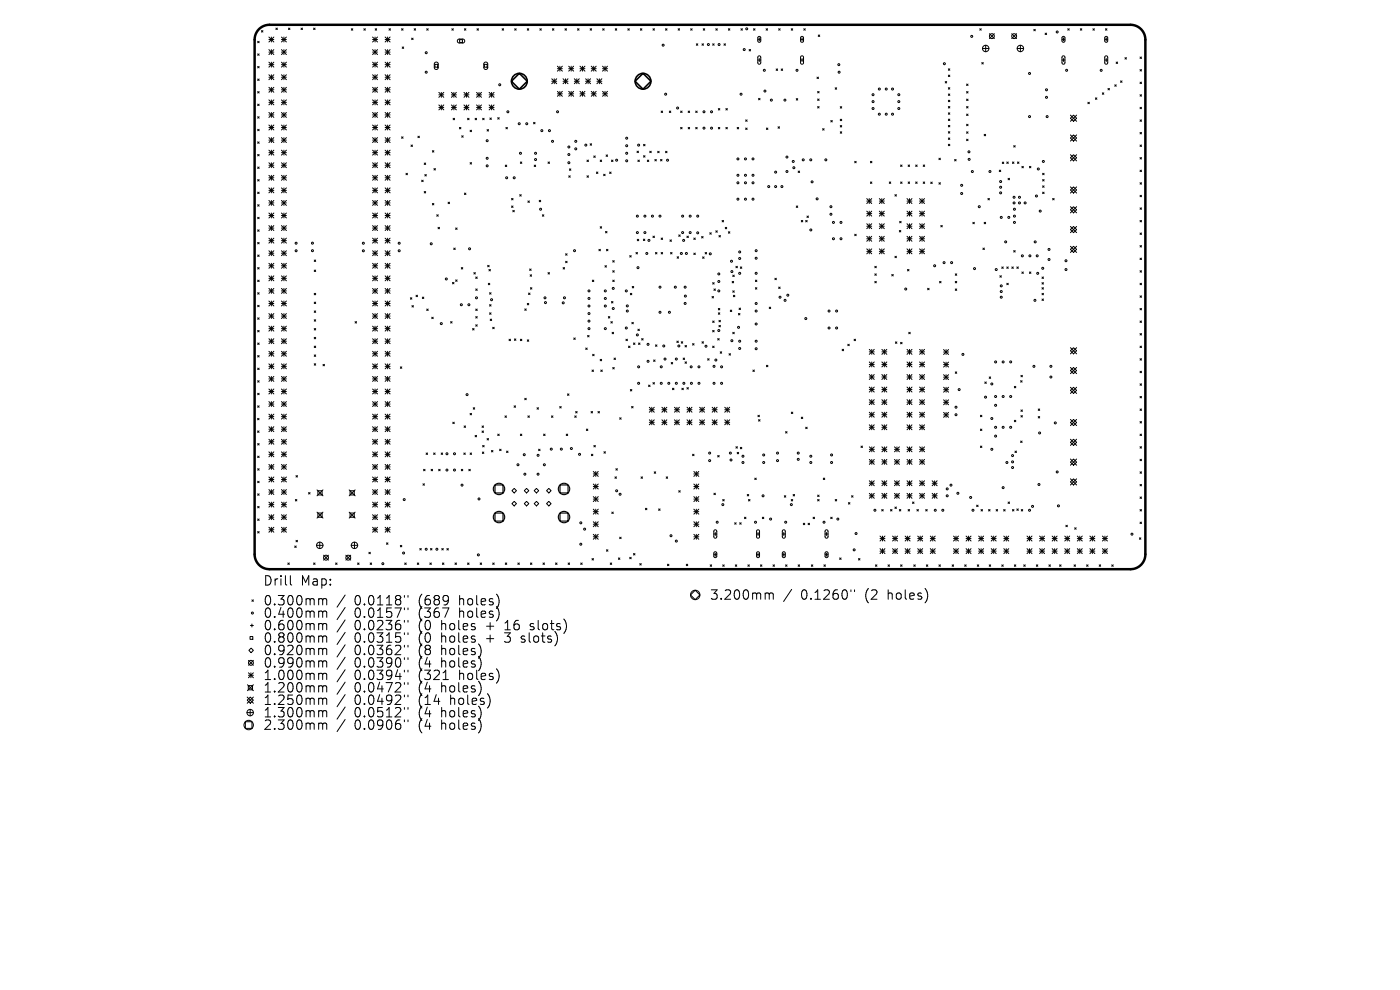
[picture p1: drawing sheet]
<svg xmlns="http://www.w3.org/2000/svg" width="297mm" height="210mm" viewBox="0 0 297 210" stroke-linecap="round" stroke-linejoin="round" font-family="sans-serif">
<defs><g id="words">
<g font-size="2.8">
<text x="55.8" y="124.5">Drill</text>
<text x="63.8" y="124.5">Map:</text>
<text x="55.8" y="128.7">0.300mm</text>
<text x="55.8" y="131.3">0.400mm</text>
<text x="75.2" y="128.7">0.0118&quot;</text>
<text x="75.2" y="131.3">0.0157&quot;</text>
<text x="88.9" y="128.7">(689</text>
<text x="88.9" y="131.3">(367</text>
<text x="97.7" y="128.7">holes)</text>
<text x="97.7" y="131.3">holes)</text>
<text x="150.5" y="127.5">3.200mm</text>
<text x="169.9" y="127.5">0.1260&quot;</text>
<text x="183.7" y="127.5">(2</text>
<text x="188.6" y="127.5">holes)</text>
<text x="55.8" y="134">0.600mm</text>
<text x="55.8" y="136.6">0.800mm</text>
<text x="75.2" y="134">0.0236&quot;</text>
<text x="75.2" y="136.6">0.0315&quot;</text>
<text x="88.9" y="134">(0</text>
<text x="88.9" y="136.6">(0</text>
<text x="93.9" y="134">holes</text>
<text x="93.9" y="136.6">holes</text>
<text x="103.6" y="134">+</text>
<text x="103.6" y="136.6">+</text>
<text x="107.8" y="134">16</text>
<text x="107.8" y="136.6">3</text>
<text x="111.4" y="136.6">slots)</text>
<text x="113.3" y="134">slots)</text>
<text x="55.8" y="139.3">0.920mm</text>
<text x="55.8" y="141.9">0.990mm</text>
<text x="75.2" y="139.3">0.0362&quot;</text>
<text x="75.2" y="141.9">0.0390&quot;</text>
<text x="88.9" y="139.3">(8</text>
<text x="88.9" y="141.9">(4</text>
<text x="93.9" y="139.3">holes)</text>
<text x="93.9" y="141.9">holes)</text>
<text x="55.8" y="144.5">1.000mm</text>
<text x="55.8" y="147.2">1.200mm</text>
<text x="55.8" y="149.8">1.250mm</text>
<text x="75.2" y="144.5">0.0394&quot;</text>
<text x="75.2" y="147.2">0.0472&quot;</text>
<text x="75.2" y="149.8">0.0492&quot;</text>
<text x="88.9" y="144.5">(321</text>
<text x="88.9" y="147.2">(4</text>
<text x="88.9" y="149.8">(14</text>
<text x="93.9" y="147.2">holes)</text>
<text x="95.8" y="149.8">holes)</text>
<text x="97.7" y="144.5">holes)</text>
<text x="55.8" y="152.5">1.300mm</text>
<text x="55.8" y="155.1">2.300mm</text>
<text x="75.2" y="152.5">0.0512&quot;</text>
<text x="75.2" y="155.1">0.0906&quot;</text>
<text x="88.9" y="152.5">(4</text>
<text x="88.9" y="155.1">(4</text>
<text x="93.9" y="152.5">holes)</text>
<text x="93.9" y="155.1">holes)</text>
</g>
</g></defs>
<path d="M54.9 6.2a3.1 3.1 0 0 1 2.3-.9h182.6a3.1 3.1 0 0 1 3.2 3.1v109.2a3.1 3.1 0 0 1-3.2 3.1h-182.6a3.1 3.1 0 0 1-3.2-3.1v-109.2a3.1 3.1 0 0 1 .9-2.2z" fill="none" stroke="#000" stroke-width=".52"/>
<g fill="none" stroke="#000" stroke-width=".21">
<path d="M54.7 8.8l.3 .3M54.7 11.4l.3 .3M54.7 14.1l.3 .3M54.7 16.8l.3 .3M54.7 19.4l.3 .3M55 8.8l-.3 .3M55 11.4l-.3 .3M55 14.1l-.3 .3M55 16.8l-.3 .3M55 19.4l-.3 .3M55.5 6.5l.3 .3M55.8 6.5l-.3 .3"/>
<path d="M57 18.5l1.1 1.1M57 15.9l1.1 1M57 10.5l1.1 1.1M57 7.9l1.1 1M57 8.4h1.1M57 11h1.1M57 13.2l1.1 1M57 13.7h1.1M57 16.4h1.1M57 19h1.1M57.6 7.9v1M57.6 10.5v1.1"/>
<path d="M57.6 13.2v1M57.6 15.9v1M57.6 18.5v1.1M58.1 7.9l-1.1 1M58.1 10.5l-1.1 1.1M58.1 13.2l-1.1 1M58.1 15.9l-1.1 1M58.1 18.5l-1.1 1.1M58.5 6l.3 .3M58.8 6l-.3 .3M59.7 7.9l1.1 1M59.7 18.5l1.1 1.1"/>
<path d="M59.7 13.2l1.1 1M59.7 8.4h1.1M59.7 11h1.1M59.7 15.9l1.1 1M59.7 13.7h1.1M59.7 16.4h1.1M59.7 19h1.1M59.7 10.5l1.1 1.1M60.2 7.9v1M60.2 10.5v1.1M60.2 13.2v1M60.2 15.9v1"/>
<path d="M60.2 18.5v1.1M60.8 7.9l-1.1 1M60.8 10.5l-1.1 1.1M60.8 13.2l-1.1 1M60.8 15.9l-1.1 1M60.8 18.5l-1.1 1.1M61.2 6l.3 .3M61.5 6l-.3 .3M63.9 6l.3 .3M64.2 6l-.3 .3M66.5 6l.3 .3M66.8 6l-.3 .3"/>
<path d="M74.5 6.1l.3 .3M74.8 6.1l-.3 .3M77.2 6.1l.3 .3M77.5 6.1l-.3 .3M79 8.4h1.1M79 11h1.1M79 13.7h1.1M79 16.4h1.1M79 19h1.1M79 7.9l1.1 1M79 10.5l1.1 1.1M79 13.2l1.1 1"/>
<path d="M79 15.9l1.1 1M79 18.5l1.1 1.1M79.6 7.9v1M79.6 10.5v1.1M79.6 13.2v1M79.6 15.9v1M79.6 18.5v1.1M79.6 6.1l.3 .3M79.9 6.1l-.3 .3M80.1 7.9l-1.1 1M80.1 10.5l-1.1 1.1M80.1 13.2l-1.1 1"/>
<path d="M80.1 15.9l-1.1 1M80.1 18.5l-1.1 1.1M81.7 7.9l1.1 1M81.7 18.5l1.1 1.1M81.7 8.4h1.1M81.7 11h1.1M81.7 13.7h1.1M81.7 16.4h1.1M81.7 19h1.1M81.7 10.5l1.1 1.1M81.7 13.2l1.1 1M81.7 15.9l1.1 1"/>
<path d="M82.2 7.9v1M82.2 10.5v1.1M82.2 13.2v1M82.2 15.9v1M82.2 18.5v1.1M82.5 6.1l.3 .3M82.8 7.9l-1.1 1M82.8 10.5l-1.1 1.1M82.8 13.2l-1.1 1M82.8 15.9l-1.1 1M82.8 18.5l-1.1 1.1M82.8 6.1l-.3 .3"/>
<path d="M85.2 6.1l.3 .3M85.3 10l.3 .3M85.5 6.1l-.3 .3M85.6 10l-.3 .3M87.3 8.1l.3 .3M87.6 8.1l-.3 .3M87.9 6.1l.3 .3M88.2 6.1l-.3 .3M90.5 6.1l.3 .3M90.8 6.1l-.3 .3M92.3 13.7h.6v.6h-.6zM92.3 13.3l.4-.1 .3 .3v.9l-.3 .3h-.4l-.2-.3z"/>
<path d="M93.1 19.6l1 1M93.6 19.6v1M94.1 19.6l-1 1M95.8 19.6l1 1M95.9 6.1l.3 .3M96.2 6.1l-.3 .3M96.3 19.6v1M96.8 19.6l-1 1M97.1 8.4l1.2-.1 .2 .2 .1 .3-.3 .3h-1l-.3-.3zM97.5 8.4h.6v.6h-.6zM98.4 19.6l1.1 1M98.5 6.1l.3 .3"/>
<path d="M98.8 6.1l-.3 .3M99 19.6v1M99.5 19.6l-1.1 1M101.1 19.6l1 1M101.2 6.1l.3 .3M101.5 6.1l-.3 .3M101.6 19.6v1M102.1 19.6l-1 1M102.8 13.7h.5v.6h-.5zM102.8 13.3l.4-.1 .3 .3v.9l-.3 .3h-.4l-.2-.3zM103.8 19.6l1 1M104.3 19.6v1"/>
<path d="M104.8 19.6l-1 1M106.5 6.1l.3 .3M106.8 6.1l-.3 .3M109.2 6.1l.3 .3M109.5 6.1l-.3 .3M111.9 6.1l.3 .3M112.2 6.1l-.3 .3M114.5 6.1l.3 .3M114.8 6.1l-.3 .3M117.1 16.7l1 1.1M117.1 17.2h1M117.2 6.1l.3 .3"/>
<path d="M117.5 6.1l-.3 .3M117.6 16.7v1.1M118.1 16.7l-1 1.1M118.3 14l1 1.1M118.3 14.6h1M118.3 19.4l1 1M118.3 19.9h1M118.8 14v1.1M118.8 19.4v1M119.3 14l-1 1.1M119.3 19.4l-1 1M119.4 17.2h1.1"/>
<path d="M119.4 16.7l1.1 1.1M119.9 6.1l.3 .3M120 16.7v1.1M120.2 6.1l-.3 .3M120.5 16.7l-1.1 1.1M120.6 19.4l1.1 1M120.6 14.6h1.1M120.6 19.9h1.1M120.6 14l1.1 1.1M121.2 14v1.1M121.2 19.4v1M121.7 14l-1.1 1.1"/>
<path d="M121.7 19.4l-1.1 1M121.8 17.2h1.1M121.8 16.7l1.1 1.1M122.4 16.7v1.1M122.5 6.1l.3 .3M122.8 6.1l-.3 .3M122.9 16.7l-1.1 1.1M123 14l1.1 1.1M123 14.6h1.1M123 19.9h1.1M123 19.4l1.1 1M123.6 14v1.1"/>
<path d="M123.6 19.4v1M124.1 14l-1.1 1.1M124.1 19.4l-1.1 1M124.2 16.7l1.1 1.1M124.2 17.2h1.1M124.8 16.7v1.1M125.2 6.1l.3 .3M125.3 16.7l-1.1 1.1M125.4 14.6h1.1M125.4 19.9h1.1M125.4 14l1.1 1.1M125.4 19.4l1.1 1"/>
<path d="M125.5 6.1l-.3 .3M126 14v1.1M126 19.4v1M126.5 14l-1.1 1.1M126.5 19.4l-1.1 1M126.6 17.2h1.1M126.6 16.7l1.1 1.1M127.2 16.7v1.1M127.7 16.7l-1.1 1.1M127.8 19.4l1.1 1M127.8 14l1.1 1.1M127.8 14.6h1.1"/>
<path d="M127.8 19.9h1.1M127.9 6.1l.3 .3M128.2 6.1l-.3 .3M128.4 14v1.1M128.4 19.4v1M128.9 14l-1.1 1.1M128.9 19.4l-1.1 1M130.5 6.1l.3 .3M130.8 6.1l-.3 .3M133.2 6.1l.3 .3M133.5 6.1l-.3 .3M135.9 6.1l.3 .3"/>
<path d="M136.2 6.1l-.3 .3M138.5 6.1l.3 .3M138.8 6.1l-.3 .3M141.2 6.1l.3 .3M141.5 6.1l-.3 .3M143.9 6.1l.3 .3M144.2 6.1l-.3 .3M146.5 6.1l.3 .3M146.8 6.1l-.3 .3M147.7 9.3l.3 .3M148 9.3l-.3 .3M148.9 9.3l.3 .3"/>
<path d="M149.2 6.1l.3 .3M149.2 9.3l-.3 .3M149.5 6.1l-.3 .3M151.2 9.3l.3 .3M151.5 9.3l-.3 .3M151.9 6.1l.3 .3M152.2 6.1l-.3 .3M153.6 9.3l.3 .3M153.9 9.3l-.3 .3M154.5 6.1l.3 .3M154.8 6.1l-.3 .3M157.2 6.1l.3 .3"/>
<path d="M157.5 6.1l-.3 .3M158.9 10.5l.3 .3M159.2 10.5l-.3 .3M159.9 6.1l.3 .3M160.2 6.1l-.3 .3M160.8 8.3h.6M160.8 12.7h.6M160.9 7.8l.3-.1 .2 .2v.8l-.2 .3-.4-.3zM160.9 11.9h.3l.2 .2v1.3l-.3 .2-.3-.2zM161.1 8v.7M161.1 12.4v.6M162.5 6.1l.3 .3"/>
<path d="M162.8 6.1l-.3 .3M164.7 14.6l.3 .3M165 14.6l-.3 .3M165.2 6.1l.3 .3M165.5 6.1l-.3 .3M165.7 14.6l.3 .3M166 14.6l-.3 .3M167.9 6.1l.3 .3M168.2 6.1l-.3 .3M169.8 8.3h.7M169.8 12.7h.7M169.9 7.8l.3-.1 .3 .2v.8l-.3 .3-.4-.3z"/>
<path d="M169.9 11.9h.3l.3 .2v1.3l-.3 .2-.4-.2zM170.1 8v.7M170.1 12.4v.6M170.5 6.1l.3 .3M170.8 6.1l-.3 .3M173.3 16.4l.3 .3M173.5 19.4l.3 .3M173.6 7.4l.3 .3M173.6 16.4l-.3 .3M173.8 19.4l-.3 .3M173.9 7.4l-.3 .3M177.2 18.6l.3 .3"/>
<path d="M177.5 18.6l-.3 .3M200.5 17.3l.3 .3M200.8 17.3l-.3 .3M201.2 14.6l.3 .3M201.2 15.9l.3 .3M201.2 18.6l.3 .3M201.2 19.9l.3 .3M201.5 18.6l-.3 .3M201.5 14.6l-.3 .3M201.5 15.9l-.3 .3M201.5 19.9l-.3 .3M205.1 17.8l.3 .3"/>
<path d="M205.1 19.4l.3 .3M205.4 17.8l-.3 .3M205.4 19.4l-.3 .3M207.9 6.1l.3 .3M208.2 6.1l-.3 .3M208.3 13.3l.3 .3M208.4 10.3h1.4M208.6 13.3l-.3 .3M209.1 9.6v1.4M209.9 7.1l1 1.1M210.9 7.1l-1 1.1M214.6 7.1l1.1 1.1"/>
<path d="M215.7 7.1l-1.1 1.1M215.8 10.3h1.4M216.5 9.6v1.4M219.3 6.2l.3 .3M219.6 6.2l-.3 .3M221.7 7l.3 .3M222 7l-.3 .3M225.3 8.3h.6M225.3 12.7h.6M225.4 7.8l.3-.1 .2 .2v.8l-.2 .3-.4-.3zM225.4 11.9h.3l.2 .2v1.3l-.2 .2-.4-.2zM225.6 8v.7"/>
<path d="M225.6 12.4v.6M226.5 6.1l.3 .3M226.8 6.1l-.3 .3M229.2 6.1l.3 .3M229.5 6.1l-.3 .3M231.9 6.1l.3 .3M232.2 6.1l-.3 .3M233.9 19.7l.3 .3M234.2 19.7l-.3 .3M234.4 8.3h.6M234.4 12.7h.6M234.5 7.8l.3-.1 .2 .2v.8l-.2 .3-.4-.3z"/>
<path d="M234.5 11.9h.3l.2 .2v1.3l-.3 .2-.3-.2zM234.5 6.1l.3 .3M234.7 8v.7M234.7 12.4v.6M234.8 6.1l-.3 .3M235.1 18.8l.3 .3M235.4 18.8l-.3 .3M236.5 18l.3 .3M236.8 13.2l.3 .3M236.8 18l-.3 .3M237.1 13.2l-.3 .3M237.7 17.2l.3 .3"/>
<path d="M238 17.2l-.3 .3M238.7 12.2l.3 .3M239 12.2l-.3 .3M241.9 12.1l.3 .3M241.9 14.8l.3 .3M241.9 17.4l.3 .3M242.2 12.1l-.3 .3M242.2 14.8l-.3 .3M242.2 17.4l-.3 .3M54.7 22.1l.3 .3M54.7 24.8l.3 .3M54.7 27.4l.3 .3"/>
<path d="M54.7 30.1l.3 .3M54.7 32.8l.3 .3M54.7 35.4l.3 .3M54.7 38.1l.3 .3M55 22.1l-.3 .3M55 24.8l-.3 .3M55 27.4l-.3 .3M55 30.1l-.3 .3M55 32.8l-.3 .3M55 35.4l-.3 .3M55 38.1l-.3 .3M57 21.2l1.1 1"/>
<path d="M57 29.2l1.1 1M57 23.9l1.1 1M57 21.7h1.1M57 24.4h1.1M57 26.5l1.1 1.1M57 27h1.1M57 29.7h1.1M57 31.9l1.1 1M57 32.4h1.1M57 34.5l1.1 1.1M57 35h1.1M57 37.2l1.1 1"/>
<path d="M57 37.7h1.1M57 39.9l1.1 1M57.6 21.2v1M57.6 23.9v1M57.6 26.5v1.1M57.6 29.2v1M57.6 31.9v1M57.6 34.5v1.1M57.6 37.2v1M57.6 39.9v1M58.1 21.2l-1.1 1M58.1 23.9l-1.1 1"/>
<path d="M58.1 26.5l-1.1 1.1M58.1 29.2l-1.1 1M58.1 31.9l-1.1 1M58.1 34.5l-1.1 1.1M58.1 37.2l-1.1 1M58.1 39.9l-1.1 1M59.7 37.2l1.1 1M59.7 31.9l1.1 1M59.7 26.5l1.1 1.1M59.7 21.2l1.1 1M59.7 21.7h1.1M59.7 24.4h1.1"/>
<path d="M59.7 29.2l1.1 1M59.7 27h1.1M59.7 29.7h1.1M59.7 34.5l1.1 1.1M59.7 32.4h1.1M59.7 35h1.1M59.7 39.9l1.1 1M59.7 37.7h1.1M59.7 23.9l1.1 1M60.2 21.2v1M60.2 23.9v1M60.2 26.5v1.1"/>
<path d="M60.2 29.2v1M60.2 31.9v1M60.2 34.5v1.1M60.2 37.2v1M60.2 39.9v1M60.8 21.2l-1.1 1M60.8 23.9l-1.1 1M60.8 26.5l-1.1 1.1M60.8 29.2l-1.1 1M60.8 31.9l-1.1 1M60.8 34.5l-1.1 1.1M60.8 37.2l-1.1 1"/>
<path d="M60.8 39.9l-1.1 1M79 39.9l1.1 1M79 29.2l1.1 1M79 23.9l1.1 1M79 31.9l1.1 1M79 21.7h1.1M79 24.4h1.1M79 27h1.1M79 29.7h1.1M79 32.4h1.1M79 35h1.1M79 37.7h1.1"/>
<path d="M79 21.2l1.1 1M79 26.5l1.1 1.1M79 34.5l1.1 1.1M79 37.2l1.1 1M79.6 21.2v1M79.6 23.9v1M79.6 26.5v1.1M79.6 29.2v1M79.6 31.9v1M79.6 34.5v1.1M79.6 37.2v1M79.6 39.9v1"/>
<path d="M80.1 21.2l-1.1 1M80.1 23.9l-1.1 1M80.1 26.5l-1.1 1.1M80.1 29.2l-1.1 1M80.1 31.9l-1.1 1M80.1 34.5l-1.1 1.1M80.1 37.2l-1.1 1M80.1 39.9l-1.1 1M81.7 26.5l1.1 1.1M81.7 34.5l1.1 1.1M81.7 21.7h1.1M81.7 24.4h1.1"/>
<path d="M81.7 27h1.1M81.7 29.7h1.1M81.7 32.4h1.1M81.7 35h1.1M81.7 37.7h1.1M81.7 21.2l1.1 1M81.7 23.9l1.1 1M81.7 29.2l1.1 1M81.7 37.2l1.1 1M81.7 39.9l1.1 1M81.7 31.9l1.1 1M82.2 21.2v1"/>
<path d="M82.2 23.9v1M82.2 26.5v1.1M82.2 29.2v1M82.2 31.9v1M82.2 34.5v1.1M82.2 37.2v1M82.2 39.9v1M82.8 21.2l-1.1 1M82.8 23.9l-1.1 1M82.8 26.5l-1.1 1.1M82.8 29.2l-1.1 1M82.8 31.9l-1.1 1"/>
<path d="M82.8 34.5l-1.1 1.1M82.8 37.2l-1.1 1M82.8 39.9l-1.1 1M85.2 29l.3 .3M85.5 29l-.3 .3M86.1 36.8l.3 .3M86.4 36.8l-.3 .3M87.2 30.8l.3 .3M87.5 30.8l-.3 .3M88.7 28.9l.3 .3M89 28.9l-.3 .3M89.5 38.2l.3 .3"/>
<path d="M89.8 38.2l-.3 .3M90 34.6l.3 .3M90.1 37l.3 .3M90.3 34.6l-.3 .3M90.4 37l-.3 .3M91.7 32l.3 .3M92 32l-.3 .3M92.1 35.8l.3 .3M92.4 35.8l-.3 .3M93.1 20.1h1M93.1 22.3l1 1M93.1 22.8h1"/>
<path d="M93.6 22.3v1M94.1 22.3l-1 1M95.8 22.3l1 1M95.8 20.1h1M95.8 22.8h1M96.1 25.1l.3 .3M96.3 22.3v1M96.4 25.1l-.3 .3M96.8 22.3l-1 1M97.5 27l.3 .3M97.8 27l-.3 .3M98 28.8l.3 .3"/>
<path d="M98.3 28.8l-.3 .3M98.4 20.1h1.1M98.4 22.8h1.1M98.4 22.3l1.1 1M99 22.3v1M99.2 25.1l.3 .3M99.5 22.3l-1.1 1M99.5 25.1l-.3 .3M99.7 27.6l.3 .3M99.7 34.5l.3 .3M100 27.6l-.3 .3M100 34.5l-.3 .3"/>
<path d="M100.8 25.1l.3 .3M101.1 20.1h1M101.1 22.8h1M101.1 22.3l1 1M101.1 25.1l-.3 .3M101.6 22.3v1M102.1 22.3l-1 1M102.4 25.1l.3 .3M102.7 25.1l-.3 .3M103.3 27.5l.3 .3M103.6 27.5l-.3 .3M103.8 20.1h1"/>
<path d="M103.8 22.8h1M103.8 22.3l1 1M103.9 25l.3 .3M104.2 25l-.3 .3M104.3 22.3v1M104.8 22.3l-1 1M105.6 25l.3 .3M105.9 25l-.3 .3M107.2 35l.3 .3M107.3 27l.3 .3M107.5 35l-.3 .3M107.6 27l-.3 .3"/>
<path d="M110.4 34.4l.3 .3M110.7 34.4l-.3 .3M113.2 26l.3 .3M113.3 35l.3 .3M113.5 26l-.3 .3M113.6 35l-.3 .3M116.3 34.4l.3 .3M116.6 34.4l-.3 .3M120.7 37.3l.3 .3M120.8 35.8l.3 .3M121 37.3l-.3 .3M121.1 35.8l-.3 .3"/>
<path d="M124.5 37.3l.3 .3M124.5 34l.3 .3M124.8 34l-.3 .3M124.8 37.3l-.3 .3M125.2 30.5l.3 .3M125.5 30.5l-.3 .3M126 33.1l.3 .3M126.3 33.1l-.3 .3M126.5 36.5l.3 .3M126.8 36.5l-.3 .3M127.3 34l.3 .3M127.6 34l-.3 .3"/>
<path d="M128.1 37l.3 .3M128.4 37l-.3 .3M128.6 32.9l.3 .3M128.9 32.9l-.3 .3M129.3 36.5l.3 .3M129.6 36.5l-.3 .3M129.7 34l.3 .3M130 34l-.3 .3M135.1 32.1l.4 .3M135.3 34l.3 .3M135.5 32.1l-.4 .3M135.6 34l-.3 .3"/>
<path d="M136.5 30.6l.3 .3M136.5 33l.3 .3M136.8 30.6l-.3 .3M136.8 33l-.3 .3M137.3 34l.3 .3M137.6 34l-.3 .3M137.8 32.1l.4 .3M138.2 32.1l-.4 .3M138.9 33.8l.3 .3M139.2 33.8l-.3 .3M139.5 32.1l.3 .3M139.8 32.1l-.3 .3"/>
<path d="M140.1 33.8l.3 .3M140.3 23.6l.3 .3M140.4 33.8l-.3 .3M140.6 23.6l-.3 .3M141.2 32.1l.3 .3M141.5 32.1l-.3 .3M142 23.6l.3 .3M142.3 23.6l-.3 .3M144.4 23.6l.3 .3M144.4 27l.3 .3M144.7 23.6l-.3 .3M144.7 27l-.3 .3"/>
<path d="M146 23.6l.3 .3M146 27l.3 .3M146.3 23.6l-.3 .3M146.3 27l-.3 .3M147.6 23.6l.3 .3M147.6 27l.3 .3M147.9 23.6l-.3 .3M147.9 27l-.3 .3M152.4 23l.3 .3M152.4 27l.3 .3M152.7 23l-.3 .3M152.7 27l-.3 .3"/>
<path d="M154 23l.3 .3M154 27l.3 .3M154.3 27l-.3 .3M154.3 23l-.3 .3M156.4 27l.3 .3M156.7 27l-.3 .3M158.2 25.4l.3 .3M158.2 27.2l.3 .3M158.5 25.4l-.3 .3M158.5 27.2l-.3 .3M160.9 20.9l.3 .3M161.2 20.9l-.3 .3"/>
<path d="M162.6 27.2l.3 .3M162.9 27.2l-.3 .3M165.1 26.9l.3 .3M165.4 26.9l-.3 .3M168.9 20.9l.3 .3M169.2 20.9l-.3 .3M169.3 36.3l.3 .3M169.6 36.3l-.3 .3M173.5 21l.3 .3M173.5 22.6l.3 .3M173.8 21l-.3 .3M173.8 22.6l-.3 .3"/>
<path d="M174.5 27.3l.3 .3M174.8 27.3l-.3 .3M176.3 25.6l.3 .3M176.6 25.6l-.3 .3M178.3 22.6l.3 .3M178.3 25.3l.3 .3M178.3 26.6l.3 .3M178.3 28l.3 .3M178.6 22.6l-.3 .3M178.6 25.3l-.3 .3M178.6 28l-.3 .3M178.6 26.6l-.3 .3"/>
<path d="M181.3 34.2l.3 .3M181.6 34.2l-.3 .3M184.7 34.2l.3 .3M184.7 38.6l.3 .3M185 34.2l-.3 .3M185 38.6l-.3 .3M188.7 38.6l.3 .3M189 38.6l-.3 .3M191.1 35l.3 .3M191.1 38.6l.3 .3M191.4 35l-.3 .3M191.4 38.6l-.3 .3"/>
<path d="M192.7 38.6l.3 .3M192.7 35l.3 .3M193 35l-.3 .3M193 38.6l-.3 .3M194.3 38.6l.3 .3M194.3 35l.3 .3M194.6 35l-.3 .3M194.6 38.6l-.3 .3M195.9 35l.3 .3M195.9 38.6l.3 .3M196.2 35l-.3 .3M196.2 38.6l-.3 .3"/>
<path d="M197.5 38.6l.3 .3M197.8 38.6l-.3 .3M199.2 33.6l.3 .3M199.2 38.8l.3 .3M199.5 33.6l-.3 .3M199.5 38.8l-.3 .3M201.2 21.3l.3 .3M201.2 22.6l.3 .3M201.2 23.9l.3 .3M201.2 25.3l.3 .3M201.2 26.6l.3 .3M201.2 27.9l.3 .3"/>
<path d="M201.2 29.3l.3 .3M201.2 30.6l.3 .3M201.5 21.3l-.3 .3M201.5 22.6l-.3 .3M201.5 23.9l-.3 .3M201.5 25.3l-.3 .3M201.5 26.6l-.3 .3M201.5 27.9l-.3 .3M201.5 29.3l-.3 .3M201.5 30.6l-.3 .3M202.5 33.8l.3 .3M202.8 33.8l-.3 .3"/>
<path d="M205.1 21l.3 .3M205.1 22.6l.3 .3M205.1 24.2l.3 .3M205.1 26.4l.3 .3M205.1 28l.3 .3M205.1 29.5l.3 .3M205.4 24.2l-.3 .3M205.4 29.5l-.3 .3M205.4 21l-.3 .3M205.4 22.6l-.3 .3M205.4 26.4l-.3 .3M205.4 28l-.3 .3"/>
<path d="M208.8 28.5l.3 .3M209.1 28.5l-.3 .3M212 36.1l.3 .3M212.3 36.1l-.3 .3M212.6 34.4l.3 .3M212.9 34.4l-.3 .3M213.6 34.4l.3 .3M213.9 37.8l.3 .3M213.9 34.4l-.3 .3M214.2 37.8l-.3 .3M214.8 34.4l.3 .3M215.1 30.9l.3 .3"/>
<path d="M215.1 34.4l-.3 .3M215.4 30.9l-.3 .3M215.9 34.4l.3 .3M216.2 34.4l-.3 .3M216.8 35.3l.3 .3M217.1 35.3l-.3 .3M218.4 35.3l.3 .3M218.7 35.3l-.3 .3M221.2 38.1l.3 .3M221.2 36.8l.3 .3M221.2 39.4l.3 .3M221.5 38.1l-.3 .3"/>
<path d="M221.5 36.8l-.3 .3M221.5 39.4l-.3 .3M227.1 25.1l.6-.7 .7 .7-.7 .6zM227.1 29.3l.6-.7 .7 .7-.7 .6zM227.1 33.5l.6-.7 .7 .7-.7 .6zM227.1 24.4l1.3 1.3M227.1 28.6l1.3 1.3M227.1 32.8l1.3 1.3M227.1 39.6l1.3 1.4M227.7 39.6l.7 .7-.7 .7-.6-.7zM228.4 24.4l-1.3 1.3M228.4 28.6l-1.3 1.3"/>
<path d="M228.4 32.8l-1.3 1.3M228.4 39.6l-1.3 1.4M230.8 21.7l.3 .3M231.1 21.7l-.3 .3M232.4 20.8l.3 .3M232.7 20.8l-.3 .3M241.9 20.1l.3 .3M241.9 22.8l.3 .3M241.9 25.4l.3 .3M241.9 28.1l.3 .3M241.9 30.8l.3 .3M241.9 33.4l.3 .3"/>
<path d="M241.9 36.1l.3 .3M241.9 38.8l.3 .3M242.2 20.1l-.3 .3M242.2 22.8l-.3 .3M242.2 25.4l-.3 .3M242.2 28.1l-.3 .3M242.2 30.8l-.3 .3M242.2 33.4l-.3 .3M242.2 36.1l-.3 .3M242.2 38.8l-.3 .3M54.7 40.8l.3 .3M54.7 43.4l.3 .3"/>
<path d="M54.7 46.1l.3 .3M54.7 48.8l.3 .3M54.7 51.4l.3 .3M54.7 54.1l.3 .3M54.7 56.8l.3 .3M54.7 59.4l.3 .3M55 40.8l-.3 .3M55 43.4l-.3 .3M55 46.1l-.3 .3M55 48.8l-.3 .3M55 51.4l-.3 .3M55 54.1l-.3 .3"/>
<path d="M55 56.8l-.3 .3M55 59.4l-.3 .3M57 45.2l1.1 1M57 40.4h1.1M57 42.5l1.1 1.1M57 43h1.1M57 45.7h1.1M57 47.9l1.1 1M57 48.4h1.1M57 50.5l1.1 1.1M57 51h1.1M57 53.2l1.1 1"/>
<path d="M57 53.7h1.1M57 55.9l1.1 1M57 56.4h1.1M57 58.5l1.1 1.1M57 59h1.1M57.6 42.5v1.1M57.6 45.2v1M57.6 47.9v1M57.6 50.5v1.1M57.6 53.2v1M57.6 55.9v1M57.6 58.5v1.1"/>
<path d="M58.1 42.5l-1.1 1.1M58.1 45.2l-1.1 1M58.1 47.9l-1.1 1M58.1 50.5l-1.1 1.1M58.1 53.2l-1.1 1M58.1 55.9l-1.1 1M58.1 58.5l-1.1 1.1M59.7 47.9l1.1 1M59.7 42.5l1.1 1.1M59.7 40.4h1.1M59.7 45.2l1.1 1M59.7 43h1.1"/>
<path d="M59.7 45.7h1.1M59.7 48.4h1.1M59.7 53.2l1.1 1M59.7 51h1.1M59.7 55.9l1.1 1M59.7 53.7h1.1M59.7 58.5l1.1 1.1M59.7 56.4h1.1M59.7 59h1.1M59.7 50.5l1.1 1.1M60.2 42.5v1.1M60.2 45.2v1"/>
<path d="M60.2 47.9v1M60.2 50.5v1.1M60.2 53.2v1M60.2 55.9v1M60.2 58.5v1.1M60.8 42.5l-1.1 1.1M60.8 45.2l-1.1 1M60.8 47.9l-1.1 1M60.8 50.5l-1.1 1.1M60.8 53.2l-1.1 1M60.8 55.9l-1.1 1M60.8 58.5l-1.1 1.1"/>
<path d="M66.7 55.2l.3 .3M66.7 57.3l.3 .3M67 55.2l-.3 .3M67 57.3l-.3 .3M79 40.4h1.1M79 43h1.1M79 45.7h1.1M79 48.4h1.1M79 51h1.1M79 53.7h1.1M79 56.4h1.1M79 59h1.1"/>
<path d="M79 42.5l1.1 1.1M79 45.2l1.1 1M79 47.9l1.1 1M79 50.5l1.1 1.1M79 53.2l1.1 1M79 55.9l1.1 1M79 58.5l1.1 1.1M79.6 42.5v1.1M79.6 45.2v1M79.6 47.9v1M79.6 50.5v1.1M79.6 53.2v1"/>
<path d="M79.6 55.9v1M79.6 58.5v1.1M80.1 42.5l-1.1 1.1M80.1 45.2l-1.1 1M80.1 47.9l-1.1 1M80.1 50.5l-1.1 1.1M80.1 53.2l-1.1 1M80.1 55.9l-1.1 1M80.1 58.5l-1.1 1.1M81.7 42.5l1.1 1.1M81.7 58.5l1.1 1.1M81.7 40.4h1.1"/>
<path d="M81.7 43h1.1M81.7 45.7h1.1M81.7 48.4h1.1M81.7 51h1.1M81.7 53.7h1.1M81.7 56.4h1.1M81.7 59h1.1M81.7 47.9l1.1 1M81.7 50.5l1.1 1.1M81.7 53.2l1.1 1M81.7 55.9l1.1 1M81.7 45.2l1.1 1"/>
<path d="M82.2 42.5v1.1M82.2 45.2v1M82.2 47.9v1M82.2 50.5v1.1M82.2 53.2v1M82.2 55.9v1M82.2 58.5v1.1M82.8 42.5l-1.1 1.1M82.8 45.2l-1.1 1M82.8 47.9l-1.1 1M82.8 50.5l-1.1 1.1M82.8 53.2l-1.1 1"/>
<path d="M82.8 55.9l-1.1 1M82.8 58.5l-1.1 1.1M90 40.6l.3 .3M90.3 40.6l-.3 .3M91.7 43.2l.3 .3M92 43.2l-.3 .3M92.7 45.6l.3 .3M92.9 48.2l.3 .3M93 45.6l-.3 .3M93.2 48.2l-.3 .3M95.1 42.9l.3 .3M95.4 42.9l-.3 .3"/>
<path d="M96 59.9l.3 .3M96.3 52.6l.3 .3M96.3 59.9l-.3 .3M96.6 52.6l-.3 .3M96.7 48.4l.3 .3M96.7 59.4l.3 .3M97 59.4l-.3 .3M97 48.4l-.3 .3M97.9 56.8l.3 .3M98.2 56.8l-.3 .3M98.5 41l.3 .3M98.8 41l-.3 .3"/>
<path d="M100.5 57.8l.3 .3M100.8 57.8l-.3 .3M100.9 58.8l.3 .3M101.2 58.8l-.3 .3M103.5 56.3l.3 .3M103.7 57.2l.3 .3M103.8 56.3l-.3 .3M104 57.2l-.3 .3M108.5 42.1l.3 .3M108.5 43.7l.3 .3M108.8 44.6l.3 .3M108.8 43.7l-.3 .3"/>
<path d="M108.8 42.1l-.3 .3M109.1 44.6l-.3 .3M110.3 41.3l.3 .3M110.6 41.3l-.3 .3M112 42.6l.3 .3M112.3 42.6l-.3 .3M112.4 57.1l.3 .3M112.5 58.3l.3 .3M112.7 57.1l-.3 .3M112.8 58.3l-.3 .3M114.4 42.5l.3 .3M114.7 42.5l-.3 .3"/>
<path d="M115.1 45.6l.3 .3M115.4 45.6l-.3 .3M116.3 57.8l.3 .3M116.6 57.8l-.3 .3M119.5 56.8l.3 .3M119.8 56.8l-.3 .3M120 53.8l.3 .3M120 55.4l.3 .3M120.3 53.8l-.3 .3M120.3 55.4l-.3 .3M125.7 59.4l.3 .3M126 59.4l-.3 .3"/>
<path d="M127.1 52.9l.3 .3M127.3 48.1l.3 .3M127.4 52.9l-.3 .3M127.6 48.1l-.3 .3M128.3 56.4l.4 .3M128.5 49.1l.3 .3M128.7 56.4l-.4 .3M128.7 52.9l.3 .3M128.8 49.1l-.3 .3M129 52.9l-.3 .3M130 59.4l.3 .3M130 55.3l.3 .3"/>
<path d="M130 57.4l.3 .3M130.3 59.4l-.3 .3M130.3 57.4l-.3 .3M130.3 55.3l-.3 .3M133.6 54.2l.3 .3M133.9 54.2l-.3 .3M134.9 53.6l.3 .3M135.2 50.8l.3 .3M135.2 53.6l-.3 .3M135.5 50.8l-.3 .3M136.5 50.7l.3 .3M136.8 50.7l-.3 .3"/>
<path d="M138.5 50.1l.3 .3M138.8 50.1l-.3 .3M139.1 53.6l.3 .3M139.4 53.6l-.3 .3M140.3 50.5l.3 .3M140.3 53.6l.3 .3M140.6 50.5l-.3 .3M140.6 53.6l-.3 .3M142.1 50.9l.3 .3M142.3 53.6l.3 .3M142.4 50.9l-.3 .3M142.6 53.6l-.3 .3"/>
<path d="M143.6 54.5l.4 .3M144 54.5l-.4 .3M144 49.8l.3 .3M144.3 49.8l-.3 .3M145.7 50.1l.3 .3M146 50.1l-.3 .3M147.2 50.5l.3 .3M147.2 53.7l.3 .3M147.5 50.5l-.3 .3M147.5 53.7l-.3 .3M148.8 50.2l.4 .3M149.1 54.5l.3 .3"/>
<path d="M149.2 50.2l-.4 .3M149.4 54.5l-.3 .3M149.6 53.6l.3 .3M149.9 53.6l-.3 .3M150.6 49.4l.3 .3M150.9 49.4l-.3 .3M151.2 60l.3 .3M151.5 60l-.3 .3M151.9 49l.3 .3M152.2 49l-.3 .3M152.5 50l.3 .3M152.8 50l-.3 .3"/>
<path d="M153.2 46.8l.3 .3M153.5 46.8l-.3 .3M153.9 48.2l.3 .3M154.2 48.2l-.3 .3M154.5 49.2l.3 .3M154.8 49.2l-.3 .3M155.3 59.7l.3 .3M155.5 58.4l.3 .3M155.6 59.7l-.3 .3M155.8 58.4l-.3 .3M156.1 56.5l.3 .3M156.4 56.5l-.3 .3"/>
<path d="M157.1 56.6l.3 .3M157.4 56.6l-.3 .3M160.3 59.4l.3 .3M160.6 59.4l-.3 .3M164.4 59l.3 .3M164.7 59l-.3 .3M168.9 43.7l.3 .3M169.2 43.7l-.3 .3M170 46.8l.3 .3M170.3 46.8l-.3 .3M170.9 46.8l.3 .3M171.2 45.8l.3 .3"/>
<path d="M171.2 46.8l-.3 .3M171.5 45.8l-.3 .3M181.3 49.7l.3 .3M181.6 49.7l-.3 .3M183.9 52.8l1 1M183.9 42.1l1 1.1M183.9 42.7h1M183.9 44.8l1 1M183.9 45.3h1M183.9 47.5l1 1M183.9 48h1M183.9 50.1l1 1.1"/>
<path d="M183.9 50.7h1M183.9 53.3h1M184.4 42.1v1.1M184.4 44.8v1M184.4 47.5v1M184.4 50.1v1.1M184.4 52.8v1M184.9 42.1l-1 1.1M184.9 44.8l-1 1M184.9 47.5l-1 1M184.9 50.1l-1 1.1M184.9 52.8l-1 1"/>
<path d="M185.6 56.5l.3 .3M185.6 58.1l.3 .3M185.6 59.7l.3 .3M185.9 56.5l-.3 .3M185.9 58.1l-.3 .3M185.9 59.7l-.3 .3M186.5 42.1l1.1 1.1M186.5 44.8l1.1 1M186.5 42.7h1.1M186.5 47.5l1.1 1M186.5 45.3h1.1M186.5 48h1.1"/>
<path d="M186.5 52.8l1.1 1M186.5 50.7h1.1M186.5 53.3h1.1M186.5 50.1l1.1 1.1M187.1 42.1v1.1M187.1 44.8v1M187.1 47.5v1M187.1 50.1v1.1M187.1 52.8v1M187.6 52.8l-1.1 1M187.6 42.1l-1.1 1.1M187.6 44.8l-1.1 1"/>
<path d="M187.6 47.5l-1.1 1M187.6 50.1l-1.1 1.1M189.2 58.2l.3 .3M189.5 58.2l-.3 .3M189.9 41.3l.3 .3M189.9 54.4l.3 .3M190.2 41.3l-.3 .3M190.2 54.4l-.3 .3M190.8 48.9l.3 .3M190.9 47l.3 .3M191.1 48.9l-.3 .3M191.2 47l-.3 .3"/>
<path d="M192.4 52.8l1.1 1M192.4 42.7h1.1M192.4 45.3h1.1M192.4 48h1.1M192.4 50.7h1.1M192.4 53.3h1.1M192.4 42.1l1.1 1.1M192.4 44.8l1.1 1M192.4 47.5l1.1 1M192.4 50.1l1.1 1.1M192.5 57.2l.3 .3M192.8 57.2l-.3 .3"/>
<path d="M192.9 42.1v1.1M192.9 44.8v1M192.9 47.5v1M192.9 50.1v1.1M192.9 52.8v1M193.5 50.1l-1.1 1.1M193.5 44.8l-1.1 1M193.5 52.8l-1.1 1M193.5 47.5l-1.1 1M193.5 42.1l-1.1 1.1M195.1 42.7h1M195.1 45.3h1"/>
<path d="M195.1 48h1M195.1 50.7h1M195.1 53.3h1M195.1 44.8l1 1M195.1 47.5l1 1M195.1 50.1l1 1.1M195.1 42.1l1 1.1M195.1 52.8l1 1M195.6 42.1v1.1M195.6 44.8v1M195.6 47.5v1M195.6 50.1v1.1"/>
<path d="M195.6 52.8v1M196.1 47.5l-1 1M196.1 42.1l-1 1.1M196.1 50.1l-1 1.1M196.1 44.8l-1 1M196.1 52.8l-1 1M199.3 59.7l.3 .3M199.6 47.8l.3 .3M199.6 59.7l-.3 .3M199.9 47.8l-.3 .3M202.7 58.1l.3 .3M202.7 59.7l.3 .3"/>
<path d="M203 58.1l-.3 .3M203 59.7l-.3 .3M206.4 47.2l.3 .3M206.7 47.2l-.3 .3M208.5 52.6l.3 .3M208.8 47.2l.3 .3M208.8 52.6l-.3 .3M209.1 47.2l-.3 .3M209.6 42.1l.3 .3M209.9 42.1l-.3 .3M212.1 58.5l.3 .3M212.4 58.5l-.3 .3"/>
<path d="M212.5 56.6l.3 .3M212.8 56.6l-.3 .3M213.6 56.6l.3 .3M213.9 56.6l-.3 .3M214.7 56.6l.3 .3M215 56.6l-.3 .3M215.1 53.2l.3 .3M215.4 53.2l-.3 .3M215.7 56.6l.3 .3M216 56.6l-.3 .3M216.8 57.7l.3 .3M217.1 57.7l-.3 .3"/>
<path d="M218.4 57.7l.3 .3M218.7 57.7l-.3 .3M221.1 58.8l.3 .3M221.1 60l.3 .3M221.2 40.8l.3 .3M221.4 58.8l-.3 .3M221.4 60l-.3 .3M221.5 40.8l-.3 .3M223.3 42.1l.3 .3M223.6 42.1l-.3 .3M227.1 48.7l.6-.7 .7 .7-.7 .7zM227.1 48l1.3 1.4"/>
<path d="M227.1 43.8l1.3 1.4M227.1 52.2l1.3 1.4M227.7 43.8l.7 .7-.7 .7-.6-.7zM227.7 52.2l.7 .7-.7 .7-.6-.7zM228.4 43.8l-1.3 1.4M228.4 48l-1.3 1.4M228.4 52.2l-1.3 1.4M241.9 46.8l.3 .3M241.9 41.4l.3 .3M241.9 44.1l.3 .3M241.9 49.4l.3 .3M241.9 52.1l.3 .3"/>
<path d="M241.9 54.8l.3 .3M241.9 57.4l.3 .3M242.2 44.1l-.3 .3M242.2 41.4l-.3 .3M242.2 46.8l-.3 .3M242.2 49.4l-.3 .3M242.2 52.1l-.3 .3M242.2 54.8l-.3 .3M242.2 57.4l-.3 .3M54.7 62.1l.3 .3M54.7 64.8l.3 .3M54.7 67.4l.3 .3"/>
<path d="M54.7 70.1l.3 .3M54.7 72.8l.3 .3M54.7 75.4l.3 .3M54.7 78.1l.3 .3M55 62.1l-.3 .3M55 64.8l-.3 .3M55 67.4l-.3 .3M55 70.1l-.3 .3M55 72.8l-.3 .3M55 75.4l-.3 .3M55 78.1l-.3 .3M57 63.9l1.1 1"/>
<path d="M57 61.2l1.1 1M57 61.7h1.1M57 64.4h1.1M57 66.5l1.1 1.1M57 67h1.1M57 69.2l1.1 1M57 69.7h1.1M57 71.9l1.1 1M57 72.4h1.1M57 74.5l1.1 1.1M57 75h1.1M57 77.2l1.1 1"/>
<path d="M57 77.7h1.1M57 79.9l1.1 1M57.6 61.2v1M57.6 63.9v1M57.6 66.5v1.1M57.6 69.2v1M57.6 71.9v1M57.6 74.5v1.1M57.6 77.2v1M57.6 79.9v1M58.1 66.5l-1.1 1.1M58.1 61.2l-1.1 1"/>
<path d="M58.1 63.9l-1.1 1M58.1 69.2l-1.1 1M58.1 71.9l-1.1 1M58.1 74.5l-1.1 1.1M58.1 77.2l-1.1 1M58.1 79.9l-1.1 1M59.7 66.5l1.1 1.1M59.7 63.9l1.1 1M59.7 61.2l1.1 1M59.7 61.7h1.1M59.7 64.4h1.1M59.7 69.2l1.1 1"/>
<path d="M59.7 67h1.1M59.7 71.9l1.1 1M59.7 69.7h1.1M59.7 74.5l1.1 1.1M59.7 72.4h1.1M59.7 75h1.1M59.7 79.9l1.1 1M59.7 77.7h1.1M59.7 77.2l1.1 1M60.2 61.2v1M60.2 63.9v1M60.2 66.5v1.1"/>
<path d="M60.2 69.2v1M60.2 71.9v1M60.2 74.5v1.1M60.2 77.2v1M60.2 79.9v1M60.8 63.9l-1.1 1M60.8 61.2l-1.1 1M60.8 66.5l-1.1 1.1M60.8 71.9l-1.1 1M60.8 74.5l-1.1 1.1M60.8 77.2l-1.1 1M60.8 79.9l-1.1 1"/>
<path d="M60.8 69.2l-1.1 1M66.7 62.2l.3 .3M66.7 64.1l.3 .3M66.7 66l.3 .3M66.7 67.8l.3 .3M66.7 69.7l.3 .3M66.7 71.6l.3 .3M66.7 73.4l.3 .3M66.7 75.3l.3 .3M66.7 77.2l.3 .3M67 62.2l-.3 .3M67 64.1l-.3 .3"/>
<path d="M67 66l-.3 .3M67 67.8l-.3 .3M67 69.7l-.3 .3M67 71.6l-.3 .3M67 73.4l-.3 .3M67 75.3l-.3 .3M67 77.2l-.3 .3M68.5 77.3l.3 .3M68.8 77.3l-.3 .3M75.3 68.2l.3 .3M75.6 68.2l-.3 .3M79 74.5l1.1 1.1"/>
<path d="M79 69.2l1.1 1M79 63.9l1.1 1M79 61.7h1.1M79 64.4h1.1M79 67h1.1M79 69.7h1.1M79 72.4h1.1M79 75h1.1M79 77.7h1.1M79 61.2l1.1 1M79 66.5l1.1 1.1M79 71.9l1.1 1"/>
<path d="M79 77.2l1.1 1M79 79.9l1.1 1M79.6 61.2v1M79.6 63.9v1M79.6 66.5v1.1M79.6 69.2v1M79.6 71.9v1M79.6 74.5v1.1M79.6 77.2v1M79.6 79.9v1M80.1 61.2l-1.1 1M80.1 63.9l-1.1 1"/>
<path d="M80.1 66.5l-1.1 1.1M80.1 69.2l-1.1 1M80.1 71.9l-1.1 1M80.1 74.5l-1.1 1.1M80.1 77.2l-1.1 1M80.1 79.9l-1.1 1M81.7 77.2l1.1 1M81.7 66.5l1.1 1.1M81.7 61.7h1.1M81.7 64.4h1.1M81.7 67h1.1M81.7 69.7h1.1"/>
<path d="M81.7 72.4h1.1M81.7 75h1.1M81.7 77.7h1.1M81.7 61.2l1.1 1M81.7 63.9l1.1 1M81.7 69.2l1.1 1M81.7 74.5l1.1 1.1M81.7 79.9l1.1 1M81.7 71.9l1.1 1M82.2 61.2v1M82.2 63.9v1M82.2 66.5v1.1"/>
<path d="M82.2 69.2v1M82.2 71.9v1M82.2 74.5v1.1M82.2 77.2v1M82.2 79.9v1M82.8 61.2l-1.1 1M82.8 63.9l-1.1 1M82.8 66.5l-1.1 1.1M82.8 69.2l-1.1 1M82.8 71.9l-1.1 1M82.8 74.5l-1.1 1.1M82.8 77.2l-1.1 1"/>
<path d="M82.8 79.9l-1.1 1M84.9 77.8l.3 .3M85.2 77.8l-.3 .3M87.1 63.2l.3 .3M87.4 63.2l-.3 .3M87.4 64.8l.3 .3M87.7 64.8l-.3 .3M88.3 62.6l.3 .3M88.6 62.6l-.3 .3M89.6 63l.3 .3M89.9 63l-.3 .3M90.5 65.6l.3 .3"/>
<path d="M90.8 65.6l-.3 .3M91.6 67.3l.3 .3M91.9 67.3l-.3 .3M95.6 68.2l.3 .3M95.9 68.2l-.3 .3M100.3 69.7l.3 .3M100.6 69.7l-.3 .3M100.9 65.6l.3 .3M100.9 61.3l.3 .3M100.9 67.2l.3 .3M100.9 68.9l.3 .3M101.2 61.3l-.3 .3"/>
<path d="M101.2 65.6l-.3 .3M101.2 67.2l-.3 .3M101.2 68.9l-.3 .3M103.6 60.1l.3 .3M103.9 62.1l.3 .3M103.9 64.6l.3 .3M103.9 66.4l.3 .3M103.9 60.1l-.3 .3M104 67.7l.3 .3M104.2 62.1l-.3 .3M104.2 64.6l-.3 .3M104.2 66.4l-.3 .3"/>
<path d="M104.3 67.7l-.3 .3M104.5 69.4l.3 .3M104.8 69.4l-.3 .3M108 72l.3 .3M108.3 72l-.3 .3M109.1 71.9l.3 .3M109.4 71.9l-.3 .3M110.4 72l.3 .3M110.7 72l-.3 .3M111.3 65.5l.3 .3M111.6 65.5l-.3 .3M111.9 64.4l.3 .3"/>
<path d="M111.9 72.1l.3 .3M112.1 62.2l.3 .3M112.2 64.4l-.3 .3M112.2 72.1l-.3 .3M112.4 62.2l-.3 .3M112.5 61l.3 .3M112.8 61l-.3 .3M121.7 71.7l.3 .3M122 71.7l-.3 .3M124.3 73.8l.3 .3M124.6 73.8l-.3 .3M124.7 71.2l.3 .3"/>
<path d="M125 71.2l-.3 .3M125.6 78.5l.3 .3M125.7 75.2l.3 .3M125.9 78.5l-.3 .3M126 75.2l-.3 .3M127.3 76.2l.3 .3M127.5 78.5l.3 .3M127.6 76.2l-.3 .3M127.8 78.5l-.3 .3M129.1 67.2l.3 .3M129.4 67.2l-.3 .3M129.6 68.2l.3 .3"/>
<path d="M129.7 64l.3 .3M129.9 70.5l.3 .3M129.9 68.2l-.3 .3M130 78l.3 .3M130 64l-.3 .3M130.2 70.5l-.3 .3M130.3 76l.3 .3M130.3 78l-.3 .3M130.6 76l-.3 .3M132.8 72l.3 .3M133.1 72l-.3 .3M133.3 73.4l.4 .3"/>
<path d="M133.7 73.4l-.4 .3M133.7 62.2l.3 .3M134 62.2l-.3 .3M134 68.4l.4 .3M134.1 60.8l.3 .3M134.4 68.4l-.4 .3M134.4 72.8l.3 .3M134.4 60.8l-.3 .3M134.7 72.8l-.3 .3M135.3 69.8l.3 .3M135.5 72.8l.3 .3M135.6 69.8l-.3 .3"/>
<path d="M135.8 72.8l-.3 .3M136.1 71.8l.3 .3M136.4 71.8l-.3 .3M138.7 76.4l.3 .3M139 76.4l-.3 .3M139.1 73.2l.3 .3M139.4 73.2l-.3 .3M142.4 76.9l.3 .3M142.7 76.9l-.3 .3M143.6 72.4l.3 .3M143.9 72.4l-.3 .3M144.5 72.5l.3 .3"/>
<path d="M144.8 72.5l-.3 .3M144.9 76l.3 .3M145.2 76l-.3 .3M145.3 73.3l.3 .3M145.3 76.8l.3 .3M145.6 73.3l-.3 .3M145.6 76.8l-.3 .3M146.9 72.9l.3 .3M147.2 72.9l-.3 .3M148.9 72.5l.3 .3M149.2 72.5l-.3 .3M150.1 76.1l.3 .3"/>
<path d="M150.4 76.1l-.3 .3M151.1 62.9l.3 .3M151.2 73.4l.3 .3M151.2 68.1l.3 .3M151.2 70.1l.3 .3M151.4 62.9l-.3 .3M151.5 61.3l.3 .3M151.5 73.4l-.3 .3M151.5 68.1l-.3 .3M151.5 70.1l-.3 .3M151.8 61.3l-.3 .3M152.3 71.8l.3 .3"/>
<path d="M152.4 65.4l.3 .3M152.4 66.4l.3 .3M152.5 69l.3 .3M152.5 68l.3 .3M152.6 71.8l-.3 .3M152.7 65.4l-.3 .3M152.7 66.4l-.3 .3M152.8 74.6l.3 .3M152.8 68l-.3 .3M152.8 69l-.3 .3M153.1 74.6l-.3 .3M154.7 75l.3 .3"/>
<path d="M154.9 65.8l.3 .3M155 75l-.3 .3M155.2 65.8l-.3 .3M155.5 61.7l.3 .3M155.5 70.5l.3 .3M155.6 62.6l.3 .3M155.8 61.7l-.3 .3M155.8 70.5l-.3 .3M155.9 62.6l-.3 .3M156.7 66.5l.3 .3M156.8 65.4l.3 .3M157 66.5l-.3 .3"/>
<path d="M157.1 65.4l-.3 .3M159.7 78.5l.3 .3M160 78.5l-.3 .3M160.3 61l.3 .3M160.6 61l-.3 .3M162.6 77.5l.3 .3M162.9 77.5l-.3 .3M163.2 65.2l.3 .3M163.5 65.2l-.3 .3M165.2 60.9l.3 .3M165.5 60.9l-.3 .3M178.7 74.1l.3 .3"/>
<path d="M179 74.1l-.3 .3M179.9 73l.3 .3M180.2 73l-.3 .3M181.2 72l.3 .3M181.5 72l-.3 .3M184.4 74.1l1.1 1.1M184.4 74.6h1.1M184.4 76.8l1.1 1M184.4 77.3h1.1M184.4 79.4l1.1 1.1M184.4 80h1.1M184.9 74.1v1.1"/>
<path d="M184.9 76.8v1M184.9 79.4v1.1M185.5 74.1l-1.1 1.1M185.5 76.8l-1.1 1M185.5 79.4l-1.1 1.1M187.1 76.8l1 1M187.1 74.6h1M187.1 79.4l1 1.1M187.1 77.3h1M187.1 80h1M187.1 74.1l1 1.1M187.6 74.1v1.1"/>
<path d="M187.6 76.8v1M187.6 79.4v1.1M188.1 74.1l-1 1.1M188.1 79.4l-1 1.1M188.1 76.8l-1 1M190 72.5l.3 .3M190.3 72.5l-.3 .3M191.1 72.6l.3 .3M191.4 72.6l-.3 .3M192.4 74.6h1.1M192.4 77.3h1.1M192.4 80h1.1"/>
<path d="M192.4 79.4l1.1 1.1M192.4 74.1l1.1 1.1M192.4 76.8l1.1 1M192.8 70.5l.3 .3M192.9 74.1v1.1M192.9 76.8v1M192.9 79.4v1.1M193.1 70.5l-.3 .3M193.5 74.1l-1.1 1.1M193.5 79.4l-1.1 1.1M193.5 76.8l-1.1 1M195.1 74.1l1 1.1"/>
<path d="M195.1 74.6h1M195.1 77.3h1M195.1 80h1M195.1 76.8l1 1M195.1 79.4l1 1.1M195.6 74.1v1.1M195.6 76.8v1M195.6 79.4v1.1M196.1 76.8l-1 1M196.1 79.4l-1 1.1M196.1 74.1l-1 1.1M196.8 61.2l.3 .3"/>
<path d="M197.1 61.2l-.3 .3M200.2 79.5l1 1M200.2 74.1l1 1.1M200.2 77.3h1M200.2 74.7h1M200.2 76.8l1 1.1M200.7 74.1v1.1M200.7 76.8v1.1M200.7 79.5v1M201.2 74.1l-1 1.1M201.2 76.8l-1 1.1M201.2 79.5l-1 1"/>
<path d="M202.7 61.3l.3 .3M202.7 78.9l.3 .3M203 61.3l-.3 .3M203 78.9l-.3 .3M209.9 80l.3 .3M210.2 80l-.3 .3M213.6 60.1l.3 .3M213.9 60.1l-.3 .3M216.6 79.6l.3 .3M216.9 79.6l-.3 .3M221.1 61l.3 .3M221.1 62.2l.3 .3"/>
<path d="M221.1 63.4l.3 .3M221.4 61l-.3 .3M221.4 62.2l-.3 .3M221.4 63.4l-.3 .3M227.1 74.4l.6-.6 .7 .6-.7 .7zM227.1 78.6l.6-.6 .7 .6-.7 .7zM227.1 73.8l1.3 1.3M227.1 78l1.3 1.3M228.4 73.8l-1.3 1.3M228.4 78l-1.3 1.3M241.9 76.1l.3 .3M241.9 60.1l.3 .3"/>
<path d="M241.9 62.8l.3 .3M241.9 65.4l.3 .3M241.9 68.1l.3 .3M241.9 70.8l.3 .3M241.9 73.4l.3 .3M241.9 78.8l.3 .3M242.2 60.1l-.3 .3M242.2 62.8l-.3 .3M242.2 65.4l-.3 .3M242.2 68.1l-.3 .3M242.2 70.8l-.3 .3M242.2 73.4l-.3 .3"/>
<path d="M242.2 76.1l-.3 .3M242.2 78.8l-.3 .3M54.6 88.7l.4 .4M54.6 91.4l.4 .3M54.7 80.8l.3 .3M54.7 83.4l.3 .3M54.7 86.1l.3 .3M54.7 94.1l.3 .3M54.7 96.8l.3 .3M54.7 99.4l.3 .3M55 88.7l-.4 .4M55 91.4l-.4 .3"/>
<path d="M55 80.8l-.3 .3M55 83.4l-.3 .3M55 86.1l-.3 .3M55 94.1l-.3 .3M55 96.8l-.3 .3M55 99.4l-.3 .3M57 80.4h1.1M57 82.5l1.1 1.1M57 83h1.1M57 85.2l1.1 1M57 85.7h1.1M57 87.9l1.1 1"/>
<path d="M57 88.4h1.1M57 90.5l1.1 1.1M57 91h1.1M57 93.2l1.1 1M57 93.7h1.1M57 95.9l1.1 1M57 96.4h1.1M57 98.5l1.1 1.1M57 99h1.1M57.6 82.5v1.1M57.6 85.2v1M57.6 87.9v1"/>
<path d="M57.6 90.5v1.1M57.6 93.2v1M57.6 95.9v1M57.6 98.5v1.1M58.1 82.5l-1.1 1.1M58.1 85.2l-1.1 1M58.1 87.9l-1.1 1M58.1 90.5l-1.1 1.1M58.1 93.2l-1.1 1M58.1 95.9l-1.1 1M58.1 98.5l-1.1 1.1M59.7 90.5l1.1 1.1"/>
<path d="M59.7 82.5l1.1 1.1M59.7 80.4h1.1M59.7 85.2l1.1 1M59.7 83h1.1M59.7 87.9l1.1 1M59.7 85.7h1.1M59.7 88.4h1.1M59.7 93.2l1.1 1M59.7 91h1.1M59.7 95.9l1.1 1M59.7 93.7h1.1M59.7 98.5l1.1 1.1"/>
<path d="M59.7 96.4h1.1M59.7 99h1.1M60.2 82.5v1.1M60.2 85.2v1M60.2 87.9v1M60.2 90.5v1.1M60.2 93.2v1M60.2 95.9v1M60.2 98.5v1.1M60.8 98.5l-1.1 1.1M60.8 82.5l-1.1 1.1M60.8 85.2l-1.1 1"/>
<path d="M60.8 87.9l-1.1 1M60.8 90.5l-1.1 1.1M60.8 93.2l-1.1 1M60.8 95.9l-1.1 1M79 80.4h1.1M79 83h1.1M79 85.7h1.1M79 88.4h1.1M79 91h1.1M79 93.7h1.1M79 96.4h1.1M79 99h1.1"/>
<path d="M79 82.5l1.1 1.1M79 85.2l1.1 1M79 87.9l1.1 1M79 90.5l1.1 1.1M79 93.2l1.1 1M79 95.9l1.1 1M79 98.5l1.1 1.1M79.6 82.5v1.1M79.6 85.2v1M79.6 87.9v1M79.6 90.5v1.1M79.6 93.2v1"/>
<path d="M79.6 95.9v1M79.6 98.5v1.1M80.1 85.2l-1.1 1M80.1 82.5l-1.1 1.1M80.1 87.9l-1.1 1M80.1 90.5l-1.1 1.1M80.1 93.2l-1.1 1M80.1 95.9l-1.1 1M80.1 98.5l-1.1 1.1M81.7 80.4h1.1M81.7 83h1.1M81.7 85.7h1.1"/>
<path d="M81.7 88.4h1.1M81.7 91h1.1M81.7 93.7h1.1M81.7 96.4h1.1M81.7 99h1.1M81.7 82.5l1.1 1.1M81.7 87.9l1.1 1M81.7 90.5l1.1 1.1M81.7 93.2l1.1 1M81.7 95.9l1.1 1M81.7 85.2l1.1 1M81.7 98.5l1.1 1.1"/>
<path d="M82.2 82.5v1.1M82.2 85.2v1M82.2 87.9v1M82.2 90.5v1.1M82.2 93.2v1M82.2 95.9v1M82.2 98.5v1.1M82.8 82.5l-1.1 1.1M82.8 85.2l-1.1 1M82.8 87.9l-1.1 1M82.8 90.5l-1.1 1.1M82.8 93.2l-1.1 1"/>
<path d="M82.8 95.9l-1.1 1M82.8 98.5l-1.1 1.1M89.9 99.6l.3 .3M90.2 99.6l-.3 .3M90.4 96.1l.3 .3M90.7 96.1l-.3 .3M91.5 99.6l.3 .3M91.8 99.6l-.3 .3M92 96.1l.3 .3M92.3 96.1l-.3 .3M93.1 99.6l.3 .3M93.4 99.6l-.3 .3"/>
<path d="M93.6 96.1l.3 .3M93.9 96.1l-.3 .3M96.1 89.6l.3 .3M96.4 89.6l-.3 .3M97.9 99.6l.3 .3M98.2 99.6l-.3 .3M98.4 96.1l.3 .3M98.5 90.4l.3 .3M98.7 96.1l-.3 .3M98.8 90.4l-.3 .3M99.5 99.6l.3 .3M99.7 87.7l.3 .3"/>
<path d="M99.7 96.1l.3 .3M99.8 99.6l-.3 .3M100 87.7l-.3 .3M100 96.1l-.3 .3M100.4 86.5l.3 .3M100.7 86.5l-.3 .3M100.8 92.4l.3 .3M101.1 92.4l-.3 .3M102.3 90.4l.3 .3M102.3 91.4l.3 .3M102.3 95.9l.3 .3M102.4 94.5l.3 .3"/>
<path d="M102.6 90.4l-.3 .3M102.6 91.4l-.3 .3M102.6 95.9l-.3 .3M102.7 94.5l-.3 .3M103.3 93l.3 .3M103.6 93l-.3 .3M104.3 95.6l.3 .3M104.6 95.6l-.3 .3M105.6 92.1l.3 .3M105.9 92.1l-.3 .3M106 95.3l.3 .3M106.3 95.3l-.3 .3"/>
<path d="M107.1 88.2l.3 .3M107.4 88.2l-.3 .3M107.5 95.7l.3 .3M107.8 95.7l-.3 .3M109.1 86.1l.3 .3M109.4 86.1l-.3 .3M110.4 92.1l.3 .3M110.7 92.1l-.3 .3M111.3 84.5l.3 .3M111.6 84.5l-.3 .3M112 88.2l.3 .3M112.3 88.2l-.3 .3"/>
<path d="M113.9 86.5l.3 .3M114.2 86.5l-.3 .3M114.3 95.3l.3 .3M114.6 95.3l-.3 .3M115.3 92.1l.3 .3M115.6 92.1l-.3 .3M117 88.2l.3 .3M117.3 88.2l-.3 .3M118.7 86.2l.4 .4M119.1 86.2l-.4 .4M120.1 92.1l.3 .3M120.4 83.6l.3 .3"/>
<path d="M120.4 92.1l-.3 .3M120.7 83.6l-.3 .3M121.9 88.2l.3 .3M122.1 87.3l.3 .3M122.2 88.2l-.3 .3M122.4 87.3l-.3 .3M124.4 91l.3 .3M124.7 91l-.3 .3M125.4 87.3l.3 .3M125.5 96.4l.3 .3M125.7 87.3l-.3 .3M125.8 96.4l-.3 .3"/>
<path d="M126 94.5l.3 .3M126.3 94.5l-.3 .3M126.9 87.3l.3 .3M127.2 87.3l-.3 .3M128.1 95.8l.3 .3M128.4 95.8l-.3 .3M130.7 99.4l.3 .3M131 99.4l-.3 .3M131.5 88.6l.3 .3M131.8 88.6l-.3 .3M133.7 82.6l.3 .3M134 86.2l.3 .3"/>
<path d="M134 82.6l-.3 .3M134.3 86.2l-.3 .3M137.6 81.7l.3 .3M137.8 86.4l1 1M137.8 89.1l1 1M137.8 86.9h1M137.8 89.6h1M137.9 81.7l-.3 .3M138.3 86.4v1M138.3 89.1v1M138.5 81.2l.3 .3M138.8 86.4l-1 1"/>
<path d="M138.8 89.1l-1 1M138.8 81.2l-.3 .3M140.4 86.9h1.1M140.4 89.6h1.1M140.4 86.4l1.1 1M140.4 89.1l1.1 1M140.9 86.4v1M140.9 89.1v1M141.5 86.4l-1.1 1M141.5 89.1l-1.1 1M142.7 82.4l.3 .3M143 82.4l-.3 .3"/>
<path d="M143.1 86.9h1M143.1 89.6h1M143.1 89.1l1 1M143.1 86.4l1 1M143.6 86.4v1M143.6 89.1v1M144.1 89.1l-1 1M144.1 86.4l-1 1M144.7 82.4l.3 .3M145 82.4l-.3 .3M145.7 82.2l.3 .3M145.8 86.4l1 1"/>
<path d="M145.8 86.9h1M145.8 89.6h1M145.8 89.1l1 1M146 82.2l-.3 .3M146.3 86.4v1M146.3 89.1v1M146.8 86.4l-1 1M146.8 89.1l-1 1M146.9 96.4l.3 .3M147.2 96.4l-.3 .3M148.4 89.1l1.1 1M148.4 86.9h1.1"/>
<path d="M148.4 89.6h1.1M148.4 86.4l1.1 1M148.9 86.4v1M148.9 89.1v1M149.5 89.1l-1.1 1M149.5 86.4l-1.1 1M151.1 86.4l1 1M151.1 89.1l1 1M151.1 86.9h1M151.1 89.6h1M151.6 86.4v1M151.6 89.1v1"/>
<path d="M152.1 86.4l-1 1M152.1 89.1l-1 1M152.3 96.6l.3 .3M152.6 96.6l-.3 .3M153.8 89.1l1 1M153.8 86.9h1M153.8 89.6h1M153.8 86.4l1 1M154.3 86.4v1M154.3 89.1v1M154.8 86.4l-1 1M154.8 89.1l-1 1"/>
<path d="M156.1 94.8l.3 .3M156.4 96l.3 .3M156.4 94.8l-.3 .3M156.7 96l-.3 .3M157.1 94.9l.3 .3M157.4 94.9l-.3 .3M160.8 88.1l.3 .3M160.9 89l.3 .3M161.1 88.1l-.3 .3M161.2 89l-.3 .3M166.7 91.6l.3 .3M167 91.6l-.3 .3"/>
<path d="M167.9 87.4l.3 .3M168.2 87.4l-.3 .3M170 88.5l.3 .3M170.3 88.5l-.3 .3M170.9 90.6l.3 .3M171.2 90.6l-.3 .3M182.7 94.6l.3 .3M183 94.6l-.3 .3M184.4 90.1l1.1 1.1M184.4 82.1l1.1 1.1M184.4 82.6h1.1M184.4 84.8l1.1 1"/>
<path d="M184.4 85.3h1.1M184.4 87.4l1.1 1.1M184.4 88h1.1M184.4 90.6h1.1M184.4 94.8l1.1 1M184.4 95.3h1.1M184.4 97.5l1.1 1M184.4 98h1.1M184.9 82.1v1.1M184.9 84.8v1M184.9 87.4v1.1M184.9 90.1v1.1"/>
<path d="M185 94.8v1M185 97.5v1M185.5 82.1l-1.1 1.1M185.5 87.4l-1.1 1.1M185.5 84.8l-1.1 1M185.5 90.1l-1.1 1.1M185.5 94.8l-1.1 1M185.5 97.5l-1.1 1M187.1 84.8l1 1M187.1 82.6h1M187.1 87.4l1 1.1M187.1 85.3h1"/>
<path d="M187.1 90.1l1 1.1M187.1 88h1M187.1 90.6h1M187.1 82.1l1 1.1M187.1 97.5l1 1M187.1 95.3h1M187.1 98h1M187.1 94.8l1 1M187.6 82.1v1.1M187.6 84.8v1M187.6 87.4v1.1M187.6 90.1v1.1"/>
<path d="M187.6 94.8v1M187.6 97.5v1M188.1 84.8l-1 1M188.1 90.1l-1 1.1M188.1 82.1l-1 1.1M188.1 87.4l-1 1.1M188.1 94.8l-1 1M188.1 97.5l-1 1M189.8 95.3h1M189.8 98h1M189.8 97.5l1 1M189.8 94.8l1 1"/>
<path d="M190.3 94.8v1M190.3 97.5v1M190.8 94.8l-1 1M190.8 97.5l-1 1M192.4 82.1l1.1 1.1M192.4 84.8l1.1 1M192.4 90.1l1.1 1.1M192.4 82.6h1.1M192.4 85.3h1.1M192.4 88h1.1M192.4 90.6h1.1M192.4 87.4l1.1 1.1"/>
<path d="M192.4 95.3h1.1M192.4 98h1.1M192.4 97.5l1.1 1M192.4 94.8l1.1 1M192.9 82.1v1.1M192.9 84.8v1M192.9 87.4v1.1M192.9 90.1v1.1M193 94.8v1M193 97.5v1M193.5 90.1l-1.1 1.1M193.5 82.1l-1.1 1.1"/>
<path d="M193.5 84.8l-1.1 1M193.5 87.4l-1.1 1.1M193.5 94.8l-1.1 1M193.5 97.5l-1.1 1M195.1 87.4l1 1.1M195.1 82.6h1M195.1 85.3h1M195.1 88h1M195.1 90.6h1M195.1 82.1l1 1.1M195.1 90.1l1 1.1M195.1 84.8l1 1"/>
<path d="M195.1 95.3h1M195.1 98h1M195.1 97.5l1 1M195.1 94.8l1 1M195.6 82.1v1.1M195.6 84.8v1M195.6 87.4v1.1M195.6 90.1v1.1M195.6 94.8v1M195.6 97.5v1M196.1 90.1l-1 1.1M196.1 87.4l-1 1.1"/>
<path d="M196.1 82.1l-1 1.1M196.1 84.8l-1 1M196.1 94.8l-1 1M196.1 97.5l-1 1M200.2 80h1M200.2 88h1M200.2 82.1l1 1.1M200.2 82.7h1M200.2 84.8l1 1.1M200.2 85.3h1M200.2 87.5l1 1M200.7 82.1v1.1"/>
<path d="M200.7 84.8v1.1M200.7 87.5v1M201.2 82.1l-1 1.1M201.2 84.8l-1 1.1M201.2 87.5l-1 1M208 88.1l.3 .3M208 91l.3 .3M208 94.6l.3 .3M208.3 94.6l-.3 .3M208.3 88.1l-.3 .3M208.3 91l-.3 .3M208.9 81l.3 .3"/>
<path d="M209.2 81l-.3 .3M215.2 82l.3 .3M215.2 89.2l.3 .3M215.3 95.7l.3 .3M215.5 82l-.3 .3M215.5 89.2l-.3 .3M215.6 95.7l-.3 .3M216.5 80.8l.3 .3M216.5 93.6l.3 .3M216.6 87l.3 .3M216.6 88.2l.3 .3M216.8 80.8l-.3 .3"/>
<path d="M216.8 93.6l-.3 .3M216.9 87l-.3 .3M216.9 88.2l-.3 .3M220.3 86.8l.3 .3M220.3 88.4l.3 .3M220.6 86.8l-.3 .3M220.6 88.4l-.3 .3M227.1 82.8l.6-.7 .7 .7-.7 .7zM227.1 89.6l.6-.6 .7 .6-.7 .7zM227.1 93.8l.6-.6 .7 .6-.7 .7zM227.1 98l.6-.6 .7 .6-.7 .7zM227.1 97.4l1.3 1.3"/>
<path d="M227.1 93.2l1.3 1.3M227.1 82.1l1.3 1.4M227.1 89l1.3 1.3M228.4 82.1l-1.3 1.4M228.4 89l-1.3 1.3M228.4 93.2l-1.3 1.3M228.4 97.4l-1.3 1.3M241.9 81.4l.3 .3M241.9 84.1l.3 .3M241.9 86.8l.3 .3M241.9 89.4l.3 .3M241.9 92.1l.3 .3"/>
<path d="M241.9 94.8l.3 .3M241.9 97.4l.3 .3M242.2 81.4l-.3 .3M242.2 84.1l-.3 .3M242.2 86.8l-.3 .3M242.2 89.4l-.3 .3M242.2 92.1l-.3 .3M242.2 94.8l-.3 .3M242.2 97.4l-.3 .3M54.7 102.1l.3 .3M54.7 104.8l.3 .3M54.7 107.4l.3 .3"/>
<path d="M54.7 110.1l.3 .3M54.7 112.8l.3 .3M55 102.1l-.3 .3M55 104.8l-.3 .3M55 107.4l-.3 .3M55 110.1l-.3 .3M55 112.8l-.3 .3M57 101.2l1.1 1M57 101.7h1.1M57 103.9l1.1 1M57 104.4h1.1M57 106.5l1.1 1.1"/>
<path d="M57 107h1.1M57 109.2l1.1 1M57 109.7h1.1M57 111.9l1.1 1M57 112.4h1.1M57.6 101.2v1M57.6 103.9v1M57.6 106.5v1.1M57.6 109.2v1M57.6 111.9v1M58.1 101.2l-1.1 1M58.1 103.9l-1.1 1"/>
<path d="M58.1 106.5l-1.1 1.1M58.1 109.2l-1.1 1M58.1 111.9l-1.1 1M59.7 101.2l1.1 1M59.7 101.7h1.1M59.7 106.5l1.1 1.1M59.7 104.4h1.1M59.7 109.2l1.1 1M59.7 107h1.1M59.7 111.9l1.1 1M59.7 109.7h1.1M59.7 112.4h1.1"/>
<path d="M59.7 103.9l1.1 1M60.2 101.2v1M60.2 103.9v1M60.2 106.5v1.1M60.2 109.2v1M60.2 111.9v1M60.8 101.2l-1.1 1M60.8 103.9l-1.1 1M60.8 106.5l-1.1 1.1M60.8 109.2l-1.1 1M60.8 111.9l-1.1 1M61.1 119.4l.3 .3"/>
<path d="M61.4 119.4l-.3 .3M62.5 115.8l.3 .3M62.7 106l.3 .3M62.8 100.9l.3 .3M62.8 114.6l.3 .3M62.8 115.8l-.3 .3M63 106l-.3 .3M63.1 100.9l-.3 .3M63.1 114.6l-.3 .3M65.5 104.5l.3 .3M65.8 104.5l-.3 .3M66.5 119.4l.3 .3"/>
<path d="M66.8 119.4l-.3 .3M67.2 115.7h1.3M67.3 103.9l1.2 1.3M67.3 108.6l1.2 1.3M67.4 104.1h.9v.9h-.9zM67.4 108.8h.9v.9h-.9zM67.8 115v1.4M68.5 108.6l-1.2 1.3M68.5 103.9l-1.2 1.3M68.6 117.8l1.1 1M69.7 117.8l-1.1 1M71.2 119.4l.3 .3"/>
<path d="M71.5 119.4l-.3 .3M73.4 117.8l1 1M74.1 103.9l1.2 1.3M74.1 108.6l1.2 1.3M74.3 104.1h.9v.9h-.9zM74.3 108.8h.9v.9h-.9zM74.4 117.8l-1 1M74.5 115.7h1.4M75.2 115v1.4M75.3 108.6l-1.2 1.3M75.3 103.9l-1.2 1.3M75.9 119.4l.3 .3"/>
<path d="M76.2 119.4l-.3 .3M78.3 117.2l.3 .3M78.5 119.4l.3 .3M78.6 117.2l-.3 .3M78.8 119.4l-.3 .3M79 101.7h1.1M79 104.4h1.1M79 107h1.1M79 109.7h1.1M79 112.4h1.1M79 101.2l1.1 1M79 103.9l1.1 1"/>
<path d="M79 106.5l1.1 1.1M79 109.2l1.1 1M79 111.9l1.1 1M79.6 101.2v1M79.6 103.9v1M79.6 106.5v1.1M79.6 109.2v1M79.6 111.9v1M80.1 101.2l-1.1 1M80.1 103.9l-1.1 1M80.1 106.5l-1.1 1.1M80.1 109.2l-1.1 1"/>
<path d="M80.1 111.9l-1.1 1M81.7 101.7h1.1M81.7 104.4h1.1M81.7 107h1.1M81.7 109.7h1.1M81.7 112.4h1.1M81.7 101.2l1.1 1M81.7 103.9l1.1 1M81.7 106.5l1.1 1.1M81.7 109.2l1.1 1M81.7 111.9l1.1 1M82 115.2l.3 .3"/>
<path d="M82.2 101.2v1M82.2 103.9v1M82.2 106.5v1.1M82.2 109.2v1M82.2 111.9v1M82.3 115.2l-.3 .3M82.8 101.2l-1.1 1M82.8 103.9l-1.1 1M82.8 106.5l-1.1 1.1M82.8 109.2l-1.1 1M82.8 111.9l-1.1 1M84.9 115.7l.3 .3"/>
<path d="M85.2 115.7l-.3 .3M85.9 119.4l.3 .3M86.2 119.4l-.3 .3M88.5 119.4l.3 .3M88.8 119.4l-.3 .3M89.1 116.4l.3 .3M89.4 116.4l-.3 .3M89.7 102.6l.3 .3M90 102.6l-.3 .3M91.2 119.4l.3 .3M91.3 116.4l.3 .3M91.5 119.4l-.3 .3"/>
<path d="M91.6 116.4l-.3 .3M93.7 116.4l.3 .3M93.9 119.4l.3 .3M94 116.4l-.3 .3M94.2 119.4l-.3 .3M94.8 116.4l.3 .3M95.1 116.4l-.3 .3M96.5 119.4l.3 .3M96.8 119.4l-.3 .3M99.2 119.4l.3 .3M99.5 119.4l-.3 .3M101.9 119.4l.3 .3"/>
<path d="M102.2 119.4l-.3 .3M104.5 119.4l.3 .3M104.8 119.4l-.3 .3M107.2 119.4l.3 .3M107.5 119.4l-.3 .3M108.6 104.1l.5-.5 .5 .5-.5 .5zM108.6 106.8l.5-.4 .5 .4-.5 .5zM109.9 119.4l.3 .3M110.2 119.4l-.3 .3M111.2 104.1l.5-.5 .5 .5-.5 .5zM111.7 106.4l.5 .4-.5 .5-.5-.5zM112.5 119.4l.3 .3"/>
<path d="M112.8 119.4l-.3 .3M113.3 104.1l.5-.5 .5 .5-.5 .5zM113.3 106.8l.5-.4 .5 .4-.5 .5zM115.2 119.4l.3 .3M115.5 119.4l-.3 .3M115.9 104.1l.5-.5 .5 .5-.5 .5zM116.4 106.4l.5 .4-.5 .5-.5-.5zM117.9 119.4l.3 .3M118.2 119.4l-.3 .3M120.5 119.4l.3 .3M120.8 119.4l-.3 .3M123.2 119.4l.3 .3"/>
<path d="M123.5 119.4l-.3 .3M125.6 118.5l.3 .3M125.9 100l1 1.1M125.9 100.5h1M125.9 102.7l1 1M125.9 103.2h1M125.9 105.3l1 1.1M125.9 105.9h1M125.9 108l1 1.1M125.9 108.5h1M125.9 110.7l1 1M125.9 111.2h1"/>
<path d="M125.9 113.3l1 1.1M125.9 113.9h1M125.9 118.5l-.3 .3M126.4 100v1.1M126.4 102.7v1M126.4 105.3v1.1M126.4 108v1.1M126.4 110.7v1M126.4 113.3v1.1M126.9 102.7l-1 1M126.9 105.3l-1 1.1M126.9 108l-1 1.1"/>
<path d="M126.9 110.7l-1 1M126.9 113.3l-1 1.1M126.9 100l-1 1.1M128.7 116.6l.3 .3M129 116.6l-.3 .3M129.5 119.4l.3 .3M129.8 119.4l-.3 .3M129.8 108.6l.3 .3M130.1 108.6l-.3 .3M130.5 101.2l.3 .3M130.8 101.2l-.3 .3M131.2 118.4l.3 .3"/>
<path d="M131.5 114l.3 .3M131.5 118.4l-.3 .3M131.8 114l-.3 .3M133.6 118.2l.3 .3M133.9 118.2l-.3 .3M134.4 117.4l.3 .3M134.7 117.4l-.3 .3M135.7 119.6l.3 .3M136 101.2l.3 .3M136 119.6l-.3 .3M136.3 101.2l-.3 .3M136.9 107.8l.3 .3"/>
<path d="M137.2 107.8l-.3 .3M138.8 100.1l.3 .3M139.1 100.1l-.3 .3M139.7 108l.3 .3M140 108l-.3 .3M141.3 101.2l.3 .3M141.6 119.7l.3 .3M141.6 101.2l-.3 .3M141.9 119.7l-.3 .3M144 104.1l.3 .3M144.3 104.1l-.3 .3M145.6 119.7l.3 .3"/>
<path d="M145.9 119.7l-.3 .3M147.2 100l1 1.1M147.2 100.5h1M147.2 103.2h1M147.2 105.9h1M147.2 108.5h1M147.2 111.2h1M147.2 113.9h1M147.2 102.7l1 1M147.2 105.3l1 1.1M147.2 108l1 1.1M147.2 110.7l1 1"/>
<path d="M147.2 113.3l1 1.1M147.7 100v1.1M147.7 102.7v1M147.7 105.3v1.1M147.7 108v1.1M147.7 110.7v1M147.7 113.3v1.1M148.2 113.3l-1 1.1M148.2 108l-1 1.1M148.2 100l-1 1.1M148.2 102.7l-1 1M148.2 105.3l-1 1.1"/>
<path d="M148.2 110.7l-1 1M150.7 119.8l.3 .3M151 119.8l-.3 .3M151.4 113.3h.7M151.4 117.7h.7M151.5 104.6l.3 .3M151.5 112.5l.3-.1 .3 .2v1.3l-.3 .3-.4-.3zM151.5 117.1l.3-.1 .2 .3v.8l-.2 .2-.4-.2zM151.7 113v.6M151.7 117.4v.6M151.8 104.6l-.3 .3M153.3 106l.3 .3"/>
<path d="M153.3 119.8l.3 .3M153.6 106l-.3 .3M153.6 119.8l-.3 .3M155.9 110.9l.3 .3M156 119.8l.3 .3M156.2 110.9l-.3 .3M156.3 119.8l-.3 .3M156.9 110.9l.3 .3M157.2 110.9l-.3 .3M157.9 109.7l.4 .3M158.3 109.7l-.4 .3M158.5 104.9l.3 .3"/>
<path d="M158.7 119.8l.3 .3M158.8 106l.3 .3M158.8 104.9l-.3 .3M159 119.8l-.3 .3M159.1 106l-.3 .3M160.1 101.4l.3 .3M160.4 101.4l-.3 .3M160.5 113.3h.6M160.5 117.7h.6M160.6 112.5l.3-.1 .2 .2v1.3l-.2 .3-.4-.3zM160.6 117.1l.3-.1 .2 .3v.7l-.2 .3-.4-.2zM160.8 113v.6"/>
<path d="M160.8 117.4v.6M161.3 119.8l.3 .3M161.6 119.8l-.3 .3M161.7 109.7l.3 .3M162 109.7l-.3 .3M164 119.8l.3 .3M164.3 119.8l-.3 .3M166 113.3h.6M166 117.7h.6M166.1 112.5l.3-.1 .2 .2v1.3l-.3 .3-.3-.3zM166.1 117.1l.3-.1 .2 .3v.8l-.2 .2-.4-.2zM166.3 113v.6"/>
<path d="M166.3 117.4v.6M166.4 105.2l.3 .3M166.7 119.8l.3 .3M166.7 105.2l-.3 .3M167 119.8l-.3 .3M167.9 106l.3 .3M168.2 106l-.3 .3M168.3 104.9l.3 .3M168.6 104.9l-.3 .3M169.3 119.8l.3 .3M169.6 119.8l-.3 .3M170.4 111l.3 .3"/>
<path d="M170.7 111l-.3 .3M171.4 111l.3 .3M171.7 111l-.3 .3M172.1 119.8l.3 .3M172.4 119.8l-.3 .3M172.5 109.7l.3 .3M172.8 109.7l-.3 .3M173.5 105l.3 .3M173.5 106l.3 .3M173.8 105l-.3 .3M173.8 106l-.3 .3M174.7 101.4l.3 .3"/>
<path d="M174.8 119.8l.3 .3M175 101.4l-.3 .3M175 113.3h.7M175 117.7h.7M175.1 119.8l-.3 .3M175.1 112.5l.3-.1 .3 .2v1.3l-.3 .3-.4-.3zM175.1 117.1l.3-.1 .3 .3v.8l-.3 .2-.4-.2zM175.3 113v.6M175.3 117.4v.6M176.2 109.7l.3 .3M176.5 109.7l-.3 .3M177.2 106l.3 .3"/>
<path d="M177.5 106l-.3 .3M178.1 118.4l.3 .3M178.4 118.4l-.3 .3M180 106.6l.3 .3M180.3 106.6l-.3 .3M180.7 105.2l.3 .3M181 105.2l-.3 .3M182.1 118.5l.3 .3M182.4 118.5l-.3 .3M184.4 102l1.1 1M184.4 102.5h1.1M184.4 104.7l1.1 1"/>
<path d="M184.4 105.2h1.1M184.9 102v1M184.9 104.7v1M185.5 104.7l-1.1 1M185.5 102l-1.1 1M185.7 119.8l.3 .3M186 119.8l-.3 .3M186.7 113.7l1 1.1M186.7 114.2h1M186.7 116.4l1 1M186.7 116.9h1M187.1 108.1l.3 .3"/>
<path d="M187.1 102l1 1M187.1 104.7l1 1M187.1 102.5h1M187.1 105.2h1M187.2 113.7v1.1M187.2 116.4v1M187.4 108.1l-.3 .3M187.6 102v1M187.6 104.7v1M187.7 113.7l-1 1.1M187.7 116.4l-1 1M188.1 102l-1 1"/>
<path d="M188.1 104.7l-1 1M188.4 119.8l.3 .3M188.7 119.8l-.3 .3M188.9 108.1l.3 .3M189.2 108.1l-.3 .3M189.4 113.7l1 1.1M189.4 116.4l1 1M189.4 114.2h1M189.4 116.9h1M189.8 104.7l1 1M189.8 102.5h1M189.8 105.2h1"/>
<path d="M189.8 102l1 1M189.9 107.6l.3 .3M189.9 113.7v1.1M189.9 116.4v1M190.2 107.6l-.3 .3M190.3 102v1M190.3 104.7v1M190.4 113.7l-1 1.1M190.4 116.4l-1 1M190.8 108.1l.3 .3M190.8 104.7l-1 1M190.8 102l-1 1"/>
<path d="M191.1 119.8l.3 .3M191.1 108.1l-.3 .3M191.4 119.8l-.3 .3M192 116.4l1.1 1M192 113.7l1.1 1.1M192 114.2h1.1M192 116.9h1.1M192.4 102.5h1.1M192.4 105.2h1.1M192.4 104.7l1.1 1M192.4 102l1.1 1M192.5 113.7v1.1"/>
<path d="M192.5 116.4v1M192.7 108.1l.3 .3M192.9 102v1M192.9 104.7v1M193 108.1l-.3 .3M193.1 113.7l-1.1 1.1M193.1 116.4l-1.1 1M193.5 102l-1.1 1M193.5 104.7l-1.1 1M193.6 106.5l.3 .3M193.9 119.8l.3 .3M193.9 106.5l-.3 .3"/>
<path d="M194.2 119.8l-.3 .3M194.5 108.1l.3 .3M194.7 116.4l1 1M194.7 114.2h1M194.7 116.9h1M194.7 113.7l1 1.1M194.8 108.1l-.3 .3M195.1 102.5h1M195.1 105.2h1M195.1 104.7l1 1M195.1 102l1 1M195.2 113.7v1.1"/>
<path d="M195.2 116.4v1M195.6 102v1M195.6 104.7v1M195.7 113.7l-1 1.1M195.7 116.4l-1 1M196.1 102l-1 1M196.1 104.7l-1 1M196.4 108.1l.3 .3M196.5 119.8l.3 .3M196.7 108.1l-.3 .3M196.8 119.8l-.3 .3M197.4 113.7l1 1.1"/>
<path d="M197.4 114.2h1M197.4 116.9h1M197.4 116.4l1 1M197.8 102l1 1M197.8 102.5h1M197.8 105.2h1M197.8 104.7l1 1M197.9 113.7v1.1M197.9 116.4v1M198.3 102v1M198.3 104.7v1M198.4 113.7l-1 1.1"/>
<path d="M198.4 116.4l-1 1M198.8 102l-1 1M198.8 104.7l-1 1M199.2 119.8l.3 .3M199.5 119.8l-.3 .3M202 119.8l.3 .3M202.3 114.2h1M202.3 116.9h1M202.3 113.7l1 1.1M202.3 116.4l1 1M202.3 119.8l-.3 .3M202.8 113.7v1.1"/>
<path d="M202.8 116.4v1M203.3 116.4l-1 1M203.3 113.7l-1 1.1M204.7 119.8l.3 .3M205 114.2h1M205 116.9h1M205 116.4l1 1M205 113.7l1 1.1M205 119.8l-.3 .3M205.5 113.7v1.1M205.5 116.4v1M206 113.7l-1 1.1"/>
<path d="M206 116.4l-1 1M207.2 107.2l.3 .3M207.3 119.8l.3 .3M207.5 107.2l-.3 .3M207.6 113.7l1.1 1.1M207.6 114.2h1.1M207.6 116.9h1.1M207.6 116.4l1.1 1M207.6 119.8l-.3 .3M208.1 108.1l.3 .3M208.1 113.7v1.1M208.1 116.4v1"/>
<path d="M208.4 108.1l-.3 .3M208.7 116.4l-1.1 1M208.7 113.7l-1.1 1.1M209.7 108.1l.3 .3M209.9 119.8l.3 .3M210 108.1l-.3 .3M210.2 119.8l-.3 .3M210.3 116.4l1 1M210.3 114.2h1M210.3 116.9h1M210.3 113.7l1 1.1M210.8 113.7v1.1"/>
<path d="M210.8 116.4v1M211.3 108.1l.3 .3M211.3 113.7l-1 1.1M211.3 116.4l-1 1M211.6 108.1l-.3 .3M212.5 119.8l.3 .3M212.8 119.8l-.3 .3M212.9 108.1l.3 .3M213 114.2h1M213 116.9h1M213 116.4l1 1M213 113.7l1 1.1"/>
<path d="M213.2 108.1l-.3 .3M213.5 113.7v1.1M213.5 116.4v1M213.9 106.5l.3 .3M214 113.7l-1 1.1M214 116.4l-1 1M214.2 106.5l-.3 .3M214.8 108.1l.3 .3M215.1 108.1l-.3 .3M215.2 119.8l.3 .3M215.5 119.8l-.3 .3M215.7 108l.3 .3"/>
<path d="M216 108l-.3 .3M216.7 108.1l.3 .3M217 108.1l-.3 .3M217.2 119.8l.3 .3M217.5 119.8l-.3 .3M217.9 114.2h1M217.9 116.9h1M217.9 113.7l1 1.1M217.9 116.4l1 1M218.4 113.7v1.1M218.4 116.4v1M218.9 113.7l-1 1.1"/>
<path d="M218.9 116.4l-1 1M219.9 119.8l.3 .3M220.2 119.8l-.3 .3M220.5 114.2h1.1M220.5 116.9h1.1M220.5 113.7l1.1 1.1M220.5 116.4l1.1 1M221.1 113.7v1.1M221.1 116.4v1M221.6 113.7l-1.1 1.1M221.6 116.4l-1.1 1M222.5 119.8l.3 .3"/>
<path d="M222.8 119.8l-.3 .3M223.2 114.2h1.1M223.2 116.9h1.1M223.2 116.4l1.1 1M223.2 113.7l1.1 1.1M223.7 113.7v1.1M223.7 116.4v1M224.3 113.7l-1.1 1.1M224.3 116.4l-1.1 1M224.8 119.8l.3 .3M225.1 119.8l-.3 .3M225.9 114.2h1"/>
<path d="M225.9 116.9h1M225.9 113.7l1 1.1M225.9 116.4l1 1M226.1 111.4l.3 .3M226.4 113.7v1.1M226.4 116.4v1M226.4 111.4l-.3 .3M226.9 113.7l-1 1.1M226.9 116.4l-1 1M227.1 102.2l.6-.6 .7 .6-.7 .7zM227.1 101.6l1.3 1.3M227.9 119.8l.3 .3"/>
<path d="M228 112l.3 .3M228.2 119.8l-.3 .3M228.3 112l-.3 .3M228.4 101.6l-1.3 1.3M228.5 114.2h1.1M228.5 116.9h1.1M228.5 116.4l1.1 1M228.5 113.7l1.1 1.1M229.1 113.7v1.1M229.1 116.4v1M229.6 113.7l-1.1 1.1M229.6 116.4l-1.1 1"/>
<path d="M230.5 119.8l.3 .3M230.8 119.8l-.3 .3M231.2 114.2h1.1M231.2 116.9h1.1M231.2 113.7l1.1 1.1M231.2 116.4l1.1 1M231.7 113.7v1.1M231.7 116.4v1M232.3 113.7l-1.1 1.1M232.3 116.4l-1.1 1M233.2 119.8l.3 .3M233.5 119.8l-.3 .3"/>
<path d="M233.9 114.2h1M233.9 116.9h1M233.9 116.4l1 1M233.9 113.7l1 1.1M234.4 113.7v1.1M234.4 116.4v1M234.9 113.7l-1 1.1M234.9 116.4l-1 1M235.9 119.8l.3 .3M236.2 119.8l-.3 .3M241.7 114.1l.3 .3M241.9 110.8l.3 .3"/>
<path d="M241.9 100.1l.3 .3M241.9 102.8l.3 .3M241.9 105.4l.3 .3M241.9 108.1l.3 .3M242 114.1l-.3 .3M242.2 102.8l-.3 .3M242.2 100.1l-.3 .3M242.2 105.4l-.3 .3M242.2 108.1l-.3 .3M242.2 110.8l-.3 .3M53 135h.6v.6h-.6zM53.1 132.7h.7"/>
<path d="M53.3 137.5l.5 .5-.5 .4-.5-.4zM53.4 127.2l.4 .4M53.4 132.4v.6M53.8 127.2l-.4 .4M61.6 122.1v1.7l.3 .3M67.9 127l.5 .1 .1 .2M67.9 129.6h.3l.3 .3M67.9 132.3h.3l.3 .3M67.9 134.9h.3l.3 .3M67.9 137.5l.5 .1 .1 .2M68.5 127.3l.2-.3 .5 .1 .1 1.2M68.5 127.3v1"/>
<path d="M68.5 129.9v1.1M68.5 132.6v1M68.5 135.2v1M68.5 137.8v1.1M68.5 129.9l.2-.3 .5 .1 .1 1.3M68.5 132.6l.2-.3 .5 .1 .1 1.2M68.5 135.2l.2-.3 .5 .1 .1 1.2M68.5 137.8l.2-.3 .5 .1 .1 1.3M73.2 126.2l-1.7 2.6M73.2 128.9l-1.7 2.5M73.2 131.5l-1.7 2.6M73.2 134.1l-1.7 2.6"/>
<path d="M73.2 136.8l-1.7 2.6M73.2 139.4l-1.7 2.6M85.8 126.3v.4M85.8 129v.3M85.8 131.6v.4M85.8 134.2v.4M85.8 136.9v.4M85.8 139.5v.4M86.6 126.3v.4M86.6 129v.3M86.6 131.6v.4M86.6 134.2v.4"/>
<path d="M86.6 136.9v.4M86.6 139.5v.4M110.6 136.1l.1 .1M110.6 135v.5M112.5 133.5l.1 .1M112.6 132.4v.4M146.5 126.2l1-1 1 1-1 1zM162.6 125.8h.3l.3 .3M163.2 126.1l.3-.3 .4 .1 .1 1.2M163.2 126.1v1M167.9 125l-1.7 2.6M180.5 125.1v.4"/>
<path d="M181.3 125.1v.4M52 153.1h1.5v1.4h-1.5zM52.4 151.2h1.4M52.4 148.5l.7-.6 .7 .6-.7 .7zM52.4 147.9l1.4 1.3M52.5 145.3l1.3 1.2M52.7 145.4h.9v.9h-.9zM52.7 142.7l1.1 1.1M52.7 143.2h1.1M52.7 140.1l1.1 1M53.1 150.5v1.3M53.2 142.7v1.1"/>
<path d="M53.8 147.9l-1.4 1.3M53.8 140.1l-1.1 1M53.8 142.7l-1.1 1.1M53.8 145.3l-1.3 1.2M67.9 140.2l.5 .1 .1 .2M67.9 142.8h.3l.3 .3M67.9 145.5l.5 .1 .1 .2M67.9 148.1h.3l.3 .3M67.9 150.7l.5 .1 .1 .2M67.9 153.4l.5 .1 .1 .2M68.5 140.5v1M68.5 143.1v1.1"/>
<path d="M68.5 145.8v1M68.5 148.4v1M68.5 151v1.1M68.5 153.7v1M68.5 140.5l.2-.3 .5 .1 .1 1.2M68.5 143.1l.2-.3 .5 .1 .1 1.3M68.5 145.8l.2-.3 .5 .1 .1 1.2M68.5 148.4l.2-.3 .5 .1 .1 1.2M68.5 151l.2-.3 .5 .1 .1 1.3M68.5 153.7l.2-.3 .5 .1 .1 1.2M73.2 142.1l-1.7 2.5M73.2 144.7l-1.7 2.6"/>
<path d="M73.2 147.3l-1.7 2.6M73.2 150l-1.7 2.6M73.2 152.6l-1.7 2.6M85.8 142.2v.3M85.8 144.8v.4M85.8 147.4v.4M85.8 150.1v.4M85.8 152.7v.4M86.6 142.2v.3M86.6 144.8v.4M86.6 147.4v.4M86.6 150.1v.4"/>
<path d="M86.6 152.7v.4M94 144.2h1.1"/>
<circle cx="90.4" cy="15.3" r=".21"/>
<circle cx="90.4" cy="11.2" r=".21"/>
<circle cx="106" cy="18" r=".21"/>
<circle cx="140.7" cy="9.6" r=".21"/>
<circle cx="141.2" cy="20" r=".21"/>
<circle cx="150.3" cy="9.4" r=".21"/>
<circle cx="152.5" cy="9.4" r=".21"/>
<circle cx="157.2" cy="20" r=".21"/>
<circle cx="157.9" cy="10.5" r=".21"/>
<circle cx="158.4" cy="6.1" r=".21"/>
<circle cx="162.1" cy="14.9" r=".21"/>
<circle cx="162.3" cy="19.3" r=".21"/>
<circle cx="169.1" cy="14.9" r=".21"/>
<circle cx="178" cy="13.7" r=".21"/>
<circle cx="178" cy="15.3" r=".21"/>
<circle cx="186.5" cy="18.9" r=".21"/>
<circle cx="188" cy="18.9" r=".21"/>
<circle cx="189.3" cy="18.9" r=".21"/>
<circle cx="200.3" cy="13.5" r=".21"/>
<circle cx="206.1" cy="7.7" r=".21"/>
<circle cx="209.1" cy="10.3" r=".68"/>
<circle cx="210.4" cy="7.7" r=".52"/>
<circle cx="215.1" cy="7.7" r=".52"/>
<circle cx="216.5" cy="10.3" r=".68"/>
<circle cx="218.4" cy="15.6" r=".21"/>
<circle cx="222" cy="19" r=".21"/>
<circle cx="224.3" cy="6.8" r=".21"/>
<circle cx="226.3" cy="14.9" r=".21"/>
<circle cx="233.6" cy="14.9" r=".21"/>
<circle cx="103.3" cy="35.2" r=".21"/>
<circle cx="103.3" cy="33.6" r=".21"/>
<circle cx="103.3" cy="29.8" r=".21"/>
<circle cx="107.5" cy="37.7" r=".21"/>
<circle cx="107.7" cy="23.7" r=".21"/>
<circle cx="109.1" cy="37.7" r=".21"/>
<circle cx="110.1" cy="26.2" r=".21"/>
<circle cx="110.4" cy="32.5" r=".21"/>
<circle cx="111.7" cy="26.2" r=".21"/>
<circle cx="113.6" cy="33.8" r=".21"/>
<circle cx="113.6" cy="32.5" r=".21"/>
<circle cx="114.9" cy="27.7" r=".21"/>
<circle cx="116.6" cy="27.7" r=".21"/>
<circle cx="117.2" cy="30" r=".21"/>
<circle cx="118.3" cy="23.7" r=".21"/>
<circle cx="120.7" cy="32.8" r=".21"/>
<circle cx="120.7" cy="31.2" r=".21"/>
<circle cx="120.7" cy="34.5" r=".21"/>
<circle cx="122.1" cy="30" r=".21"/>
<circle cx="122.1" cy="31.6" r=".21"/>
<circle cx="124.3" cy="30.8" r=".21"/>
<circle cx="130.8" cy="34" r=".21"/>
<circle cx="132.9" cy="29.3" r=".21"/>
<circle cx="132.9" cy="30.9" r=".21"/>
<circle cx="132.9" cy="34.1" r=".21"/>
<circle cx="132.9" cy="32.5" r=".21"/>
<circle cx="135.5" cy="30.8" r=".21"/>
<circle cx="141.6" cy="34" r=".21"/>
<circle cx="143.7" cy="22.9" r=".21"/>
<circle cx="149.3" cy="23.7" r=".21"/>
<circle cx="149.3" cy="27.2" r=".21"/>
<circle cx="150.9" cy="23.7" r=".21"/>
<circle cx="150.9" cy="27.2" r=".21"/>
<circle cx="156.5" cy="33.7" r=".21"/>
<circle cx="156.5" cy="37.2" r=".21"/>
<circle cx="156.5" cy="38.8" r=".21"/>
<circle cx="158.1" cy="33.7" r=".21"/>
<circle cx="158.1" cy="37.2" r=".21"/>
<circle cx="158.1" cy="38.8" r=".21"/>
<circle cx="159.7" cy="33.7" r=".21"/>
<circle cx="159.7" cy="37.2" r=".21"/>
<circle cx="159.7" cy="38.8" r=".21"/>
<circle cx="163.1" cy="39.6" r=".21"/>
<circle cx="163.6" cy="21.2" r=".21"/>
<circle cx="164.5" cy="36.5" r=".21"/>
<circle cx="164.5" cy="39.6" r=".21"/>
<circle cx="165.9" cy="39.6" r=".21"/>
<circle cx="166.5" cy="21.2" r=".21"/>
<circle cx="166.9" cy="36.4" r=".21"/>
<circle cx="166.9" cy="33.3" r=".21"/>
<circle cx="168.3" cy="34.2" r=".21"/>
<circle cx="168.4" cy="35.6" r=".21"/>
<circle cx="170.4" cy="33.9" r=".21"/>
<circle cx="172" cy="33.9" r=".21"/>
<circle cx="172.3" cy="38.6" r=".21"/>
<circle cx="175.2" cy="33.9" r=".21"/>
<circle cx="185.2" cy="21.6" r=".21"/>
<circle cx="185.2" cy="20.1" r=".21"/>
<circle cx="185.2" cy="23" r=".21"/>
<circle cx="186.5" cy="24.2" r=".21"/>
<circle cx="188" cy="24.2" r=".21"/>
<circle cx="189.3" cy="24.2" r=".21"/>
<circle cx="190.7" cy="21.6" r=".21"/>
<circle cx="190.7" cy="20.1" r=".21"/>
<circle cx="190.7" cy="23" r=".21"/>
<circle cx="204" cy="39.3" r=".21"/>
<circle cx="205.6" cy="32.2" r=".21"/>
<circle cx="205.6" cy="33.8" r=".21"/>
<circle cx="206.3" cy="36.4" r=".21"/>
<circle cx="210" cy="36.4" r=".21"/>
<circle cx="212.3" cy="38.5" r=".21"/>
<circle cx="212.3" cy="39.7" r=".21"/>
<circle cx="218.4" cy="24.7" r=".21"/>
<circle cx="220.3" cy="35.8" r=".21"/>
<circle cx="221.3" cy="34.2" r=".21"/>
<circle cx="222" cy="20.6" r=".21"/>
<circle cx="222.1" cy="24.7" r=".21"/>
<circle cx="62.8" cy="53.2" r=".21"/>
<circle cx="62.8" cy="51.6" r=".21"/>
<circle cx="66.3" cy="51.6" r=".21"/>
<circle cx="66.3" cy="53.2" r=".21"/>
<circle cx="77.1" cy="51.6" r=".21"/>
<circle cx="77.1" cy="53.2" r=".21"/>
<circle cx="84.7" cy="53.2" r=".21"/>
<circle cx="84.7" cy="51.6" r=".21"/>
<circle cx="91.5" cy="51.7" r=".21"/>
<circle cx="94.7" cy="59.2" r=".21"/>
<circle cx="99.6" cy="52.8" r=".21"/>
<circle cx="114.7" cy="44.4" r=".21"/>
<circle cx="121.9" cy="53.2" r=".21"/>
<circle cx="135.2" cy="49.3" r=".21"/>
<circle cx="135.2" cy="45.8" r=".21"/>
<circle cx="135.3" cy="56.8" r=".21"/>
<circle cx="136.8" cy="49.3" r=".21"/>
<circle cx="136.8" cy="45.8" r=".21"/>
<circle cx="137.2" cy="53.8" r=".21"/>
<circle cx="137.7" cy="51" r=".21"/>
<circle cx="138.4" cy="45.8" r=".21"/>
<circle cx="140" cy="45.8" r=".21"/>
<circle cx="144.5" cy="53.8" r=".21"/>
<circle cx="144.8" cy="49.3" r=".21"/>
<circle cx="144.8" cy="45.8" r=".21"/>
<circle cx="145" cy="51" r=".21"/>
<circle cx="145.6" cy="53.8" r=".21"/>
<circle cx="146.4" cy="49.3" r=".21"/>
<circle cx="146.4" cy="45.8" r=".21"/>
<circle cx="148" cy="49.4" r=".21"/>
<circle cx="148" cy="45.8" r=".21"/>
<circle cx="150.7" cy="53.8" r=".21"/>
<circle cx="152.5" cy="58.1" r=".21"/>
<circle cx="152.5" cy="59.7" r=".21"/>
<circle cx="155.2" cy="55.4" r=".21"/>
<circle cx="155.3" cy="57.6" r=".21"/>
<circle cx="156.5" cy="42.2" r=".21"/>
<circle cx="156.9" cy="58" r=".21"/>
<circle cx="156.9" cy="54.8" r=".21"/>
<circle cx="156.9" cy="53.4" r=".21"/>
<circle cx="158.1" cy="42.2" r=".21"/>
<circle cx="159.7" cy="42.2" r=".21"/>
<circle cx="160.4" cy="58" r=".21"/>
<circle cx="160.4" cy="54.8" r=".21"/>
<circle cx="160.4" cy="53.2" r=".21"/>
<circle cx="172" cy="48.8" r=".21"/>
<circle cx="173.3" cy="42.2" r=".21"/>
<circle cx="176.3" cy="43.8" r=".21"/>
<circle cx="176.3" cy="45.4" r=".21"/>
<circle cx="176.8" cy="50.6" r=".21"/>
<circle cx="176.8" cy="47.2" r=".21"/>
<circle cx="178.4" cy="50.6" r=".21"/>
<circle cx="178.4" cy="47.2" r=".21"/>
<circle cx="198.3" cy="56.4" r=".21"/>
<circle cx="200.3" cy="55.7" r=".21"/>
<circle cx="201.9" cy="55.7" r=".21"/>
<circle cx="204" cy="41" r=".21"/>
<circle cx="206.7" cy="57" r=".21"/>
<circle cx="207.7" cy="43.8" r=".21"/>
<circle cx="211.3" cy="57.2" r=".21"/>
<circle cx="212.3" cy="40.9" r=".21"/>
<circle cx="212.4" cy="46.1" r=".21"/>
<circle cx="213.3" cy="51.3" r=".21"/>
<circle cx="214" cy="46.1" r=".21"/>
<circle cx="215.1" cy="41.8" r=".21"/>
<circle cx="215.1" cy="43" r=".21"/>
<circle cx="215.2" cy="47.2" r=".21"/>
<circle cx="215.2" cy="44.4" r=".21"/>
<circle cx="215.2" cy="45.8" r=".21"/>
<circle cx="216.3" cy="41.8" r=".21"/>
<circle cx="216.3" cy="43" r=".21"/>
<circle cx="216.9" cy="54.3" r=".21"/>
<circle cx="217.5" cy="43" r=".21"/>
<circle cx="218.5" cy="54.3" r=".21"/>
<circle cx="219.6" cy="51.3" r=".21"/>
<circle cx="219.9" cy="41.6" r=".21"/>
<circle cx="220" cy="54.3" r=".21"/>
<circle cx="220.1" cy="58" r=".21"/>
<circle cx="220.7" cy="44.8" r=".21"/>
<circle cx="221.2" cy="56.9" r=".21"/>
<circle cx="222.5" cy="55" r=".21"/>
<circle cx="222.5" cy="52.9" r=".21"/>
<circle cx="226.1" cy="57.2" r=".21"/>
<circle cx="226.1" cy="55.3" r=".21"/>
<circle cx="93.6" cy="68.6" r=".21"/>
<circle cx="97.9" cy="64.6" r=".21"/>
<circle cx="99.5" cy="64.6" r=".21"/>
<circle cx="101.1" cy="63.2" r=".21"/>
<circle cx="104.3" cy="63.6" r=".21"/>
<circle cx="115.6" cy="63.2" r=".21"/>
<circle cx="115.7" cy="64.2" r=".21"/>
<circle cx="119.5" cy="64.2" r=".21"/>
<circle cx="119.7" cy="63.2" r=".21"/>
<circle cx="124.9" cy="64.9" r=".21"/>
<circle cx="124.9" cy="66.5" r=".21"/>
<circle cx="124.9" cy="63.3" r=".21"/>
<circle cx="124.9" cy="61.7" r=".21"/>
<circle cx="124.9" cy="68.1" r=".21"/>
<circle cx="124.9" cy="69.7" r=".21"/>
<circle cx="128.4" cy="64.9" r=".21"/>
<circle cx="128.4" cy="63.3" r=".21"/>
<circle cx="128.4" cy="61.7" r=".21"/>
<circle cx="128.4" cy="69.7" r=".21"/>
<circle cx="130.1" cy="65.4" r=".21"/>
<circle cx="130.1" cy="61.2" r=".21"/>
<circle cx="132.9" cy="61.7" r=".21"/>
<circle cx="132.9" cy="69.6" r=".21"/>
<circle cx="133.1" cy="64.9" r=".21"/>
<circle cx="133.1" cy="66" r=".21"/>
<circle cx="135.2" cy="71" r=".21"/>
<circle cx="135.5" cy="77.8" r=".21"/>
<circle cx="137.5" cy="73" r=".21"/>
<circle cx="137.5" cy="76.6" r=".21"/>
<circle cx="140" cy="66.2" r=".21"/>
<circle cx="140" cy="60.9" r=".21"/>
<circle cx="140.3" cy="77.8" r=".21"/>
<circle cx="140.8" cy="73.4" r=".21"/>
<circle cx="141.1" cy="76.2" r=".21"/>
<circle cx="142" cy="66.2" r=".21"/>
<circle cx="143.3" cy="60.9" r=".21"/>
<circle cx="143.5" cy="76.2" r=".21"/>
<circle cx="144" cy="73.4" r=".21"/>
<circle cx="145.3" cy="64.4" r=".21"/>
<circle cx="145.3" cy="60.9" r=".21"/>
<circle cx="145.4" cy="62.8" r=".21"/>
<circle cx="146.6" cy="77.8" r=".21"/>
<circle cx="148.3" cy="77.8" r=".21"/>
<circle cx="149.8" cy="73.4" r=".21"/>
<circle cx="151.5" cy="77.7" r=".21"/>
<circle cx="151.9" cy="76.4" r=".21"/>
<circle cx="152.5" cy="61.7" r=".21"/>
<circle cx="152.5" cy="70.1" r=".21"/>
<circle cx="153.1" cy="77.8" r=".21"/>
<circle cx="155.3" cy="72.3" r=".21"/>
<circle cx="156.7" cy="69.4" r=".21"/>
<circle cx="156.9" cy="72.4" r=".21"/>
<circle cx="156.9" cy="73.9" r=".21"/>
<circle cx="160.4" cy="64.4" r=".21"/>
<circle cx="160.4" cy="68.7" r=".21"/>
<circle cx="160.4" cy="66" r=".21"/>
<circle cx="160.4" cy="72.4" r=".21"/>
<circle cx="160.4" cy="74" r=".21"/>
<circle cx="165.5" cy="63" r=".21"/>
<circle cx="166.5" cy="63.7" r=".21"/>
<circle cx="167.1" cy="62.6" r=".21"/>
<circle cx="170.9" cy="67.6" r=".21"/>
<circle cx="175.9" cy="66" r=".21"/>
<circle cx="175.9" cy="69.6" r=".21"/>
<circle cx="177.5" cy="66" r=".21"/>
<circle cx="177.5" cy="69.6" r=".21"/>
<circle cx="192.1" cy="61.3" r=".21"/>
<circle cx="204.3" cy="75.2" r=".21"/>
<circle cx="211.2" cy="76.8" r=".21"/>
<circle cx="212.4" cy="60.6" r=".21"/>
<circle cx="212.4" cy="61.8" r=".21"/>
<circle cx="212.4" cy="63" r=".21"/>
<circle cx="212.8" cy="76.8" r=".21"/>
<circle cx="214.4" cy="76.8" r=".21"/>
<circle cx="219.3" cy="77.7" r=".21"/>
<circle cx="219.6" cy="63.7" r=".21"/>
<circle cx="222.9" cy="77.7" r=".21"/>
<circle cx="222.9" cy="80" r=".21"/>
<circle cx="94.8" cy="99.7" r=".21"/>
<circle cx="94.8" cy="96.3" r=".21"/>
<circle cx="96.4" cy="99.7" r=".21"/>
<circle cx="96.4" cy="96.3" r=".21"/>
<circle cx="99.1" cy="83.7" r=".21"/>
<circle cx="109.9" cy="98.6" r=".21"/>
<circle cx="111.2" cy="96.5" r=".21"/>
<circle cx="114.1" cy="96.6" r=".21"/>
<circle cx="115.5" cy="98.6" r=".21"/>
<circle cx="116.9" cy="95.3" r=".21"/>
<circle cx="119.1" cy="95.3" r=".21"/>
<circle cx="121.2" cy="95.1" r=".21"/>
<circle cx="122.9" cy="96.4" r=".21"/>
<circle cx="135.5" cy="81.3" r=".21"/>
<circle cx="140.3" cy="81.3" r=".21"/>
<circle cx="141.9" cy="81.3" r=".21"/>
<circle cx="143.5" cy="81.3" r=".21"/>
<circle cx="145.1" cy="81.3" r=".21"/>
<circle cx="146.7" cy="81.3" r=".21"/>
<circle cx="148.3" cy="81.3" r=".21"/>
<circle cx="150.5" cy="97.7" r=".21"/>
<circle cx="150.5" cy="96.1" r=".21"/>
<circle cx="151.5" cy="81.3" r=".21"/>
<circle cx="153.1" cy="81.3" r=".21"/>
<circle cx="154.9" cy="96.1" r=".21"/>
<circle cx="155.1" cy="97.6" r=".21"/>
<circle cx="157.6" cy="96.8" r=".21"/>
<circle cx="157.6" cy="98.1" r=".21"/>
<circle cx="162" cy="96.5" r=".21"/>
<circle cx="162" cy="98.1" r=".21"/>
<circle cx="164.9" cy="97.7" r=".21"/>
<circle cx="164.9" cy="96.1" r=".21"/>
<circle cx="169.3" cy="97.4" r=".21"/>
<circle cx="169.3" cy="96.1" r=".21"/>
<circle cx="172" cy="96.8" r=".21"/>
<circle cx="172" cy="98.1" r=".21"/>
<circle cx="176.4" cy="96.5" r=".21"/>
<circle cx="176.4" cy="98.1" r=".21"/>
<circle cx="202.8" cy="86.4" r=".21"/>
<circle cx="202.8" cy="88" r=".21"/>
<circle cx="203.5" cy="82.6" r=".21"/>
<circle cx="209.1" cy="84.2" r=".21"/>
<circle cx="210.4" cy="81.4" r=".21"/>
<circle cx="210.4" cy="88.8" r=".21"/>
<circle cx="210.4" cy="95.3" r=".21"/>
<circle cx="211.2" cy="90.6" r=".21"/>
<circle cx="211.2" cy="86" r=".21"/>
<circle cx="211.2" cy="84.1" r=".21"/>
<circle cx="211.2" cy="92.5" r=".21"/>
<circle cx="212.8" cy="90.6" r=".21"/>
<circle cx="212.8" cy="84.1" r=".21"/>
<circle cx="213.6" cy="98.1" r=".21"/>
<circle cx="214.4" cy="90.6" r=".21"/>
<circle cx="214.4" cy="84.1" r=".21"/>
<circle cx="214.8" cy="99.2" r=".21"/>
<circle cx="214.8" cy="96.6" r=".21"/>
<circle cx="214.8" cy="98" r=".21"/>
<circle cx="220.5" cy="91.8" r=".21"/>
<circle cx="223.9" cy="89.7" r=".21"/>
<circle cx="67.8" cy="115.7" r=".68"/>
<circle cx="69.2" cy="118.3" r=".52"/>
<circle cx="73.9" cy="118.3" r=".52"/>
<circle cx="75.2" cy="115.7" r=".68"/>
<circle cx="81.2" cy="119.6" r=".21"/>
<circle cx="85.6" cy="117.3" r=".21"/>
<circle cx="85.8" cy="106" r=".21"/>
<circle cx="90.4" cy="116.5" r=".21"/>
<circle cx="92.7" cy="116.5" r=".21"/>
<circle cx="98" cy="102.9" r=".21"/>
<circle cx="101.5" cy="117.7" r=".21"/>
<circle cx="101.6" cy="105.8" r=".21"/>
<circle cx="111.3" cy="100.6" r=".21"/>
<circle cx="114.1" cy="100.6" r=".21"/>
<circle cx="123.2" cy="115.4" r=".21"/>
<circle cx="123.2" cy="110.9" r=".21"/>
<circle cx="124" cy="112.2" r=".21"/>
<circle cx="130.8" cy="104.1" r=".21"/>
<circle cx="131.5" cy="104.8" r=".21"/>
<circle cx="142.3" cy="113.6" r=".21"/>
<circle cx="143.5" cy="114.8" r=".21"/>
<circle cx="152.1" cy="110.8" r=".21"/>
<circle cx="153.3" cy="107" r=".21"/>
<circle cx="160.3" cy="110.8" r=".21"/>
<circle cx="161.9" cy="105.2" r=".21"/>
<circle cx="163.5" cy="110.1" r=".21"/>
<circle cx="166.7" cy="110.8" r=".21"/>
<circle cx="167.9" cy="107" r=".21"/>
<circle cx="174.8" cy="110.8" r=".21"/>
<circle cx="177.7" cy="110.1" r=".21"/>
<circle cx="181.2" cy="116.6" r=".21"/>
<circle cx="181.6" cy="113.2" r=".21"/>
<circle cx="185.6" cy="108.2" r=".21"/>
<circle cx="198.4" cy="108.2" r=".21"/>
<circle cx="200" cy="108.2" r=".21"/>
<circle cx="200.9" cy="103.7" r=".21"/>
<circle cx="200.9" cy="105.2" r=".21"/>
<circle cx="201.7" cy="102.9" r=".21"/>
<circle cx="203.2" cy="104.6" r=".21"/>
<circle cx="205.9" cy="105.5" r=".21"/>
<circle cx="206.4" cy="108.2" r=".21"/>
<circle cx="212.8" cy="103.4" r=".21"/>
<circle cx="218.4" cy="108.2" r=".21"/>
<circle cx="219" cy="107.4" r=".21"/>
<circle cx="220.4" cy="102.8" r=".21"/>
<circle cx="224.3" cy="100.1" r=".21"/>
<circle cx="224.5" cy="107.3" r=".21"/>
<circle cx="240.1" cy="113.3" r=".21"/>
<circle cx="53.5" cy="130" r=".21"/>
<circle cx="147.5" cy="126.2" r="1"/>
<circle cx="52.8" cy="153.8" r="1"/>
<circle cx="53.1" cy="151.2" r=".68"/>
<circle cx="53.2" cy="140.6" r=".52"/>
</g>
<g fill="none" stroke="#000" stroke-width=".24">
<path d="M105 102.9h1.7v1.7h-1.7zM105 108.8h1.7v1.7h-1.7zM118.8 102.9h1.7v1.7h-1.7zM118.8 108.8h1.7v1.7h-1.7z"/>
<circle cx="105.9" cy="109.7" r="1.21"/>
<circle cx="105.9" cy="103.7" r="1.21"/>
<circle cx="119.7" cy="109.7" r="1.21"/>
<circle cx="119.7" cy="103.7" r="1.21"/>
</g>
<g fill="none" stroke="#000" stroke-width=".34">
<path d="M110.2 15.6l1.7 1.6-1.7 1.7-1.7-1.7zM136.4 15.6l1.7 1.6-1.7 1.7-1.7-1.7z"/>
<circle cx="110.2" cy="17.2" r="1.68"/>
<circle cx="136.4" cy="17.2" r="1.68"/>
</g>
<use href="#words"/>
</svg>
